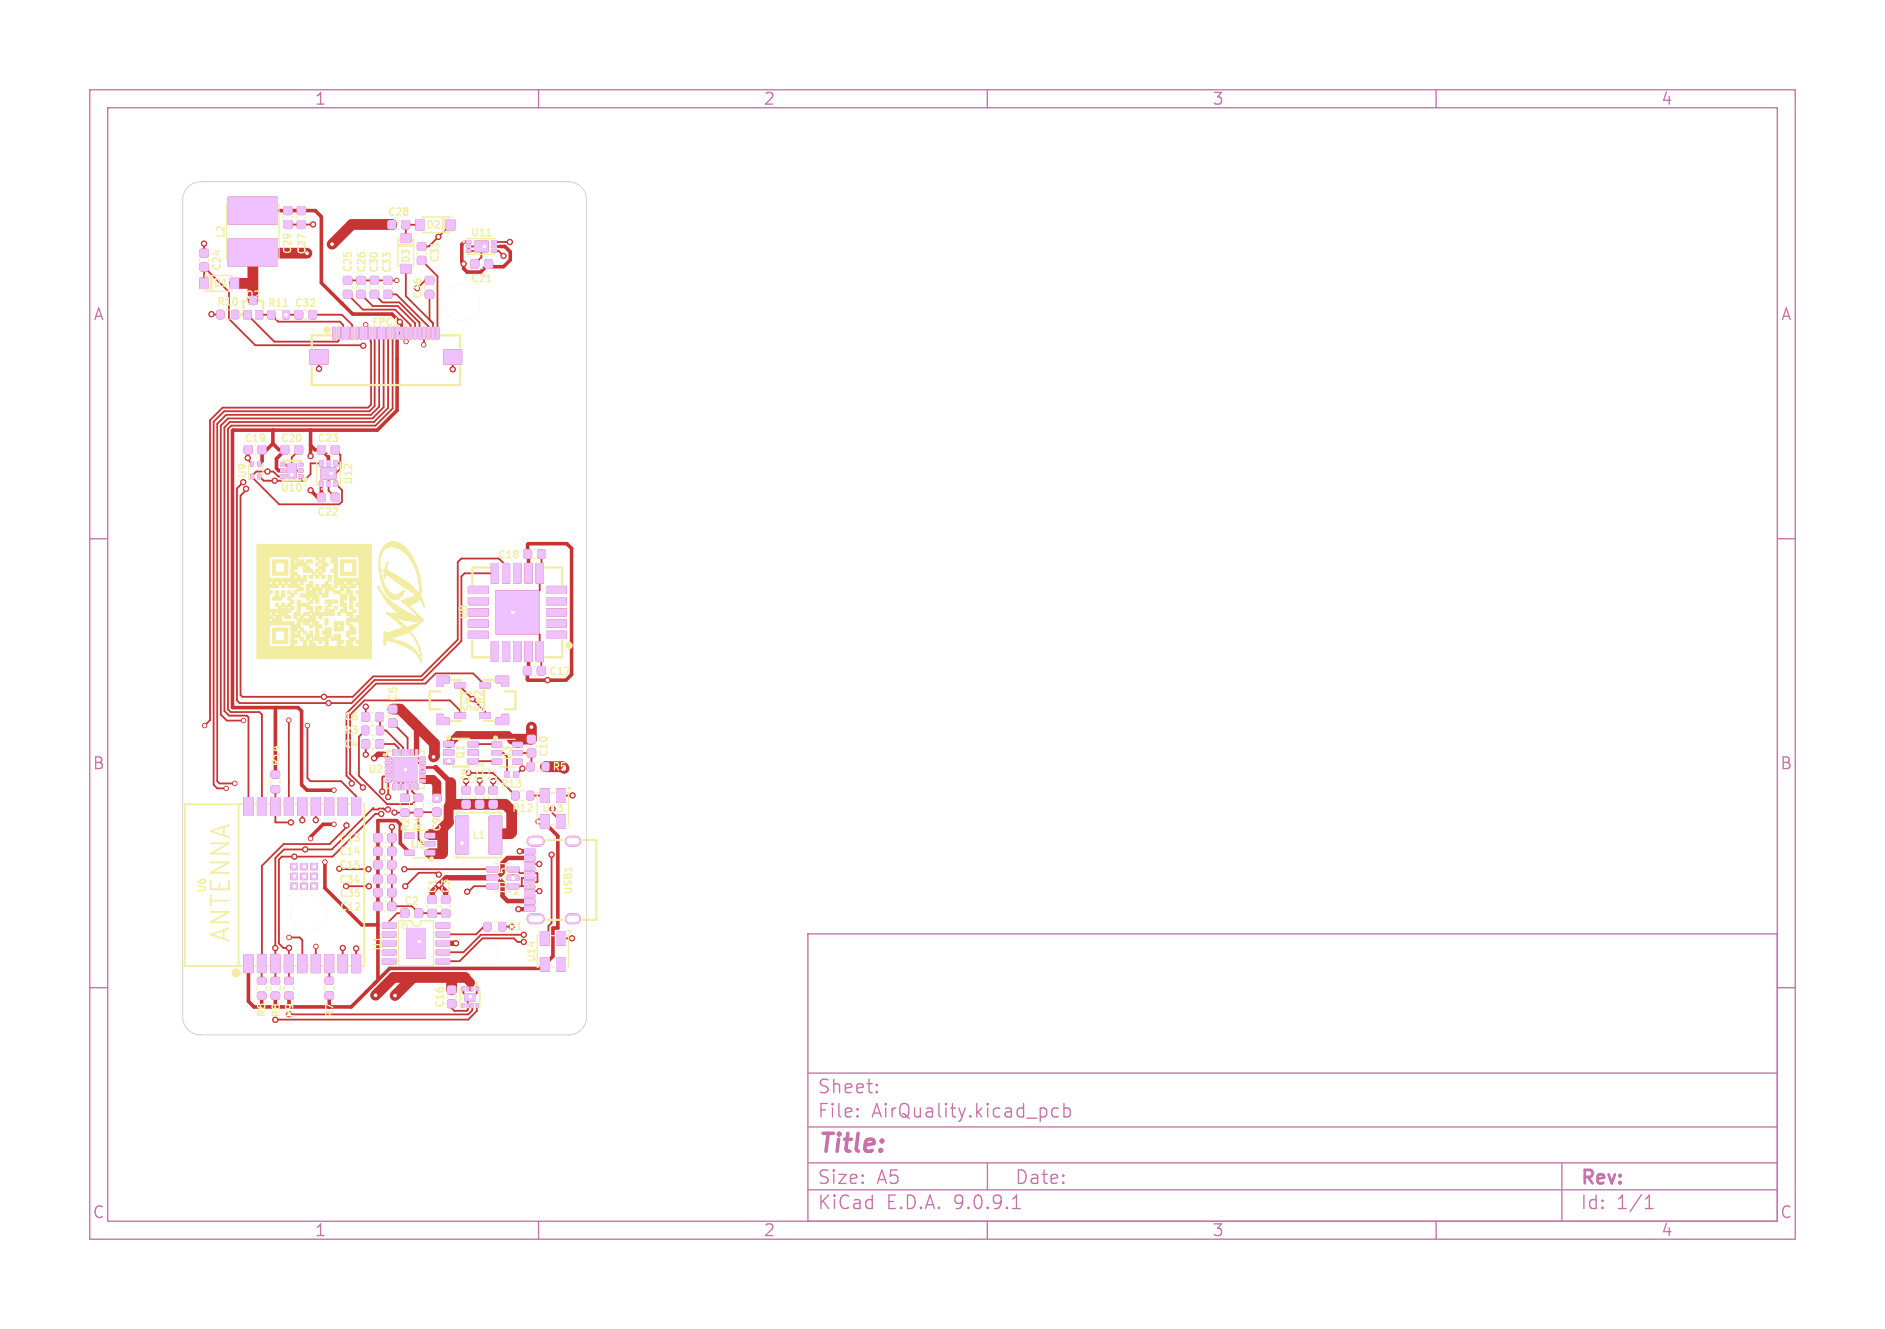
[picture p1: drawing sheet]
<svg xmlns="http://www.w3.org/2000/svg" width="210mm" height="148mm" viewBox="0 0 210 148" stroke-linecap="round" stroke-linejoin="round" font-family="sans-serif">
<defs><g id="words">
<text font-size="2.8" fill="#f2eda1" x="25.9" y="105.1" transform="rotate(-90 25.9 105.1)">ANTENNA</text>
<text font-size="2.8" fill="#c872ab" x="91" y="128.9">Title:</text>
<g font-size="2.1" fill="#c872ab">
<text x="91" y="124.7">File:</text>
<text x="91" y="122">Sheet:</text>
<text x="97.1" y="124.7">AirQuality.kicad_pcb</text>
<text x="91" y="134.9">KiCad</text>
<text x="91" y="132.1">Size:</text>
<text x="97.7" y="132.1">A5</text>
<text x="98.7" y="134.9">E.D.A.</text>
<text x="106.3" y="134.9">9.0.9.1</text>
<text x="113" y="132.1">Date:</text>
<text x="176" y="132.3">Rev:</text>
<text x="176" y="134.9">Id:</text>
<text x="180.1" y="134.9">1/1</text>
</g>
<g font-size="1.8" fill="#c872ab">
<text x="35" y="11.9">1</text>
<text x="85" y="11.9">2</text>
<text x="135" y="11.9">3</text>
<text x="185" y="11.9">4</text>
<text x="10.3" y="35.9">A</text>
<text x="198.4" y="35.9">A</text>
<text x="10.3" y="85.9">B</text>
<text x="198.3" y="85.9">B</text>
<text x="10.3" y="135.9">C</text>
<text x="35" y="137.9">1</text>
<text x="85" y="137.9">2</text>
<text x="135" y="137.9">3</text>
<text x="185" y="137.9">4</text>
<text x="198.3" y="135.9">C</text>
</g>
<g font-size="1.1" fill="#f2eda1">
<text x="25.2" y="26.6" transform="rotate(-90 25.2 26.6)">L2</text>
<text x="32.6" y="28.4" transform="rotate(-90 32.6 28.4)">C29</text>
<text x="43.1" y="24.2">C28</text>
<text x="45.8" y="29.4" transform="rotate(-90 45.8 29.4)">D3</text>
<text x="47.4" y="25.7">D2</text>
<text x="49.1" y="29.4" transform="rotate(-90 49.1 29.4)">C31</text>
<text x="52.4" y="26.5">U11</text>
<text x="23.7" y="32.1">D1</text>
<text x="24.1" y="34.2">R10</text>
<text x="24.8" y="30.3" transform="rotate(-90 24.8 30.3)">C24</text>
<text x="29.7" y="34.4">R11</text>
<text x="32.7" y="34.4">C32</text>
<text x="39.4" y="30.4" transform="rotate(-90 39.4 30.4)">C25</text>
<text x="40.9" y="30.5" transform="rotate(-90 40.9 30.5)">C26</text>
<text x="42.3" y="30.5" transform="rotate(-90 42.3 30.5)">C30</text>
<text x="43.7" y="30.5" transform="rotate(-90 43.7 30.5)">C33</text>
<text x="52.4" y="31.6">C21</text>
<text x="41.3" y="36.5">FPC1</text>
<text x="27.1" y="49.4">C19</text>
<text x="27.6" y="53.3" transform="rotate(-90 27.6 53.3)">U9</text>
<text x="31.2" y="49.4">C20</text>
<text x="35.3" y="49.4">C23</text>
<text x="31.2" y="54.9">U10</text>
<text x="35.2" y="57.6">C22</text>
<text x="39.4" y="54.1" transform="rotate(-90 39.4 54.1)">U12</text>
<text x="55.4" y="62.4">C18</text>
<text x="52.2" y="69.1" transform="rotate(-90 52.2 69.1)">U8</text>
<text x="61.1" y="75.4">C17</text>
<text x="38.2" y="83.5">C4</text>
<text x="38.2" y="81.9">R3</text>
<text x="38.2" y="80.4">C6</text>
<text x="44.4" y="78.2" transform="rotate(-90 44.4 78.2)">C5</text>
<text x="53.9" y="79.4" transform="rotate(-90 53.9 79.4)">SW2</text>
<text x="31.4" y="85.5" transform="rotate(-90 31.4 85.5)">R14</text>
<text x="40.9" y="86.3">U2</text>
<text x="51.9" y="84.6" transform="rotate(-90 51.9 84.6)">Q1</text>
<text x="55.7" y="87.9">R13</text>
<text x="57.2" y="84.8" transform="rotate(-90 57.2 84.8)">U3</text>
<text x="61.2" y="84.4" transform="rotate(-90 61.2 84.4)">C10</text>
<text x="37.7" y="93.9">C13</text>
<text x="37.7" y="95.4">C14</text>
<text x="45.7" y="94.7">U5</text>
<text x="45.8" y="92.7" transform="rotate(-90 45.8 92.7)">R2</text>
<text x="47.2" y="92.6" transform="rotate(-90 47.2 92.6)">R4</text>
<text x="49.3" y="92.7" transform="rotate(-90 49.3 92.7)">C9</text>
<text x="52.5" y="93.6">L1</text>
<text x="56.9" y="90.6">R12</text>
<text x="23.1" y="99.5" transform="rotate(-90 23.1 99.5)">U6</text>
<text x="37.7" y="100.1">C35</text>
<text x="37.8" y="101.6">C12</text>
<text x="44.9" y="101">C2</text>
<text x="50.3" y="99.6" transform="rotate(-90 50.3 99.6)">C3</text>
<text x="56.6" y="99.1" transform="rotate(-90 56.6 99.1)">U15</text>
<text x="63.9" y="99.7" transform="rotate(-90 63.9 99.7)">USB1</text>
<text x="42.7" y="106" transform="rotate(-90 42.7 106)">U1</text>
<text x="59.8" y="107.3" transform="rotate(-90 59.8 107.3)">U14</text>
<text x="29.8" y="113.4" transform="rotate(-90 29.8 113.4)">R6</text>
<text x="37.4" y="113.4" transform="rotate(-90 37.4 113.4)">R7</text>
<text x="49.6" y="112.3" transform="rotate(-90 49.6 112.3)">C16</text>
</g>
<g font-size="1.1" fill="#fff">
<text x="34.2" y="28.5" transform="rotate(-90 34.2 28.5)">C27</text>
<text x="47.1" y="33.4" transform="rotate(-90 47.1 33.4)">C36</text>
<text x="52.7" y="79.4" transform="rotate(-90 52.7 79.4)">SW1</text>
<text x="52.5" y="87.3" transform="rotate(-90 52.5 87.3)">C8</text>
<text x="54.1" y="87.2" transform="rotate(-90 54.1 87.2)">C11</text>
<text x="55.5" y="87.3" transform="rotate(-90 55.5 87.3)">C7</text>
<text x="61.4" y="86">R5</text>
<text x="60.3" y="90.7">U13</text>
<text x="37.7" y="98.6">C34</text>
<text x="37.7" y="96.9">C15</text>
<text x="48.8" y="99.6" transform="rotate(-90 48.8 99.6)">C1</text>
<text x="56.5" y="103.8">R1</text>
<text x="31.4" y="113.4" transform="rotate(-90 31.4 113.4)">R8</text>
<text x="32.9" y="113.4" transform="rotate(-90 32.9 113.4)">R9</text>
</g>
<text font-size="1.1" fill="#efc1ff" x="27.3" y="33.5">Q2</text>
</g></defs>
<g fill="none" stroke="#c872ab" stroke-width=".15">
<path d="M10 10h190v128h-190zM12 12h186v124h-186zM60 10v2M110 10v2M160 10v2M10 60h2M198 60h2M10 110h2M90 104h108v32h-108zM90 119.5h108M198 110h2M60 136v2"/>
<path d="M90 132.5h108M90 129.5h108M90 125.5h108M95.5 124.2l.1 .1-.1 .1M95.5 124.2v.1v.1M95.5 123.5v.1M95.5 124.2v.2M95.5 123.5h.1l-.1 .1M97.7 121.5v.1v.1M97.7 121.5l-.1 .1 .1 .1M97.7 120.8v.1M97.7 121.5v.2"/>
<path d="M97.7 120.8h-.1l.1 .1M110 136v2M110 129.5v3M112.8 134.6h.9M113 133.4l.2-.3v1.5M117.9 123.5l-.4-.1-.3 .3v.4l.1 .2 .2 .1 .4-.1M118.5 123.5l.5-.1 .2 .3v.4l-.1 .2-.1 .1-.5-.1M118.5 122.9v1.5M160 136v2M174 129.5v6.5M183.3 134.6h.9M183.3 133.5l.4-.4v1.5"/>
</g>
<g fill="#c83434" stroke="#c83434" stroke-width=".11">
<path d="M49.9 111.4l.2-.1 .6 .1 .1 .2-.1 .6h-.1h-.7l-.1-.2z"/>
<path d="M49.9 109.9l.2-.1 .6 .1 .1 .1-.1 .6-.1 .1-.7-.1-.1-.1z"/>
<path d="M37.1 36.5h.3v1.3h-.3z"/>
<path d="M37.6 36.5h.3v1.3h-.3z"/>
<path d="M38.1 36.5h.3v1.3h-.3z"/>
<path d="M38.6 36.5h.3v1.3h-.3z"/>
<path d="M39.1 36.5h.3v1.3h-.3z"/>
<path d="M39.6 36.5h.3v1.3h-.3z"/>
<path d="M40.1 36.5h.3v1.3h-.3z"/>
<path d="M40.6 36.5h.3v1.3h-.3z"/>
<path d="M41.1 36.5h.3v1.3h-.3z"/>
<path d="M41.6 36.5h.3v1.3h-.3z"/>
<path d="M42.1 36.5h.3v1.3h-.3z"/>
<path d="M42.6 36.5h.3v1.3h-.3z"/>
<path d="M43.1 36.5h.3v1.3h-.3z"/>
<path d="M43.6 36.5h.3v1.3h-.3z"/>
<path d="M44.1 36.5h.3v1.3h-.3z"/>
<path d="M44.6 36.5h.3v1.3h-.3z"/>
<path d="M45.1 36.5h.3v1.3h-.3z"/>
<path d="M45.6 36.5h.3v1.3h-.3z"/>
<path d="M46.1 36.5h.3v1.3h-.3z"/>
<path d="M46.6 36.5h.3v1.3h-.3z"/>
<path d="M47.1 36.5h.3v1.3h-.3z"/>
<path d="M47.6 36.5h.3v1.3h-.3z"/>
<path d="M48.1 36.5h.3v1.3h-.3z"/>
<path d="M48.6 36.5h.3v1.3h-.3z"/>
<path d="M49.4 39h2v1.6h-2z"/>
<path d="M34.5 39h2v1.6h-2z"/>
<path d="M43.3 95.9l.1-.1 .6 .1 .1 .2-.1 .6-.1 .1-.6-.1-.1-.1z"/>
<path d="M41.7 95.9l.2-.1 .6 .1 .1 .2-.1 .6-.2 .1-.6-.1v-.1z"/>
<path d="M50.7 79.4h1.2v.6h-1.2z"/>
<path d="M50.7 76h1.2v.6h-1.2z"/>
<path d="M48.6 75.3h1.4v.7l-.6 .1-.1 .4-.7-.1z"/>
<path d="M48.6 79.6l.7-.1 .1 .4 .6 .1v.7h-1.4z"/>
<path d="M47.4 32.4l.2-.1 .7 .1v.2v.6h-.2h-.7v-.2z"/>
<path d="M47.4 30.8h.2h.7v.2v.6l-.2 .1-.7-.1v-.1z"/>
<path d="M58.4 101.2h1.2v.3h-1.2z"/>
<path d="M58.4 100.4h1.2v.3h-1.2z"/>
<path d="M58.4 99.1h1.2v.3h-1.2z"/>
<path d="M58.4 98.1h1.2v.3h-1.2z"/>
<path d="M58.4 97.6h1.2v.3h-1.2z"/>
<path d="M58.4 96.6h1.2v.3h-1.2z"/>
<path d="M58.4 95.3h1.2v.3h-1.2z"/>
<path d="M58.4 94.5h1.2v.3h-1.2z"/>
<path d="M58.4 94.8h1.2v.3h-1.2z"/>
<path d="M58.4 95.6h1.2v.3h-1.2z"/>
<path d="M58.4 96.1h1.2v.3h-1.2z"/>
<path d="M58.4 97.1h1.2v.3h-1.2z"/>
<path d="M58.4 98.6h1.2v.3h-1.2z"/>
<path d="M58.4 99.6h1.2v.3h-1.2z"/>
<path d="M58.4 100.1h1.2v.3h-1.2z"/>
<path d="M58.4 100.9h1.2v.3h-1.2z"/>
<path d="M62 87.9h1v1.5h-1z"/>
<path d="M60.2 87.9h1v1.5h-1z"/>
<path d="M60.2 90.8h1v1.5h-1z"/>
<path d="M62 90.8h1v1.5h-1z"/>
<path d="M25.9 34.6h.6v.8h-.6z"/>
<path d="M24.2 34.6h.7v.8h-.7z"/>
<path d="M28.7 108.9h.9v.7h-.9z"/>
<path d="M28.7 110.5h.9v.7h-.9z"/>
<path d="M48.3 90.1l.1-.1 .7 .1v.1v.6l-.2 .1-.6-.1-.1-.1z"/>
<path d="M48.3 88.5l.1-.1 .7 .1v.2v.6h-.2h-.6l-.1-.2z"/>
<path d="M50.8 90.9h1.4v4.2h-1.4z"/>
<path d="M54.5 90.9h1.4v4.2h-1.4z"/>
<path d="M58.8 81.9h.2h.6l.1 .2-.1 .6-.1 .1-.7-.1-.1-.2z"/>
<path d="M58.8 83.5l.2-.1 .6 .1 .1 .1-.1 .7h-.1h-.7l-.1-.2z"/>
<path d="M43.3 92.9l.1-.1 .6 .1 .1 .2-.1 .6-.1 .1-.6-.1-.1-.1z"/>
<path d="M41.7 92.9l.2-.1 .6 .1 .1 .2-.1 .6-.2 .1-.6-.1v-.1z"/>
<path d="M52.5 29l.2-.1 .6 .1v.2v.6l-.2 .1-.6-.1-.1-.2z"/>
<path d="M54.1 29l.1-.1 .6 .1 .1 .2-.1 .6-.1 .1-.6-.1-.1-.2z"/>
<path d="M41.3 30.8h.2h.6l.1 .2-.1 .6-.1 .1-.7-.1-.1-.1z"/>
<path d="M41.3 32.4l.2-.1 .6 .1 .1 .2-.1 .6h-.1h-.7l-.1-.2z"/>
<path d="M41.9 82.5l.2-.1 .6 .1v.1v.7h-.2h-.6l-.1-.2z"/>
<path d="M40.4 82.5l.1-.1 .6 .1 .1 .1-.1 .7h-.1h-.6l-.1-.2z"/>
<path d="M53.4 76h1.2v.6h-1.2z"/>
<path d="M53.4 79.4h1.2v.6h-1.2z"/>
<path d="M55.3 80l.6-.1 .1-.4 .7 .1v1.1h-1.4z"/>
<path d="M55.3 75.3h1.4v1.1l-.7 .1-.1-.4-.6-.1z"/>
<path d="M28.8 49.7l.2-.1 .6 .1v.1v.7l-.2 .1-.6-.1-.1-.2z"/>
<path d="M27.3 49.7l.1-.1 .6 .1 .1 .1-.1 .7-.1 .1-.6-.1-.1-.2z"/>
<path d="M41.7 97.5l.2-.1 .6 .1 .1 .2-.1 .6-.2 .1-.6-.1v-.1z"/>
<path d="M43.3 97.5l.1-.1 .6 .1 .1 .2-.1 .6-.1 .1-.6-.1-.1-.1z"/>
<path d="M41.7 99l.2-.1 .6 .1 .1 .2-.1 .6-.2 .1-.6-.1v-.1z"/>
<path d="M43.3 99l.1-.1 .6 .1 .1 .2-.1 .6-.1 .1-.6-.1-.1-.1z"/>
<path d="M30.3 85.9h.8v.7h-.8z"/>
<path d="M30.3 87.6h.8v.6h-.8z"/>
<path d="M62 103.8h1v1.5h-1z"/>
<path d="M60.2 103.8h1v1.5h-1z"/>
<path d="M60.2 106.7h1v1.5h-1z"/>
<path d="M62 106.7h1v1.5h-1z"/>
<path d="M40.3 79.4h.2h.6l.1 .2-.1 .6-.1 .1-.7-.1v-.1z"/>
<path d="M41.9 79.4h.2h.6v.2v.6l-.2 .1-.6-.1-.1-.1z"/>
<path d="M47.4 94.7h1v.5h-1z"/>
<path d="M47.4 93.7h1v.6h-1z"/>
<path d="M47.4 92.8h1v.5h-1z"/>
<path d="M45.1 92.8h1.1v.5h-1.1z"/>
<path d="M45.1 94.7h1.1v.5h-1.1z"/>
<path d="M35.4 49.7l.2-.1 .6 .1v.1v.7l-.2 .1-.6-.1v-.2z"/>
<path d="M37 49.7l.1-.1 .6 .1 .1 .1-.1 .7-.1 .1-.6-.1-.1-.2z"/>
<path d="M36.3 110.5h.8v.7h-.8z"/>
<path d="M36.3 108.9h.8v.7h-.8z"/>
<path d="M42.8 32.4l.2-.1 .6 .1 .1 .2-.1 .6h-.2h-.6l-.1-.2z"/>
<path d="M42.8 30.8h.2h.6l.1 .2-.1 .6-.2 .1-.6-.1-.1-.1z"/>
<path d="M42.6 102.8h1.5v.6h-1.5z"/>
<path d="M42.6 103.8h1.5v.6h-1.5z"/>
<path d="M42.6 104.8h1.5v.6h-1.5z"/>
<path d="M42.6 105.8h1.5v.6h-1.5z"/>
<path d="M42.6 106.8h1.5v.6h-1.5z"/>
<path d="M48.6 106.8h1.5v.6h-1.5z"/>
<path d="M48.6 105.8h1.5v.6h-1.5z"/>
<path d="M48.6 104.8h1.5v.6h-1.5z"/>
<path d="M48.6 103.8h1.5v.6h-1.5z"/>
<path d="M48.6 102.8h1.5v.6h-1.5z"/>
<path d="M45.3 103.4h2.1v3.3h-2.1z"/>
<path d="M52 26.8h.5v.3h-.5z"/>
<path d="M52 27.3h.5v.3h-.5z"/>
<path d="M52 27.8h.5v.3h-.5z"/>
<path d="M54.8 27.8h.5v.3h-.5z"/>
<path d="M54.8 27.3h.5v.3h-.5z"/>
<path d="M54.8 26.8h.5v.3h-.5z"/>
<path d="M52.9 26.9h1.5v1.2h-1.5z"/>
<path d="M58.8 85h.7v.8h-.7z"/>
<path d="M60.4 85h.7v.8h-.7z"/>
<path d="M41.7 100.5h.2h.6l.1 .2-.1 .6-.2 .1-.6-.1v-.1z"/>
<path d="M43.3 100.5h.1h.6l.1 .2-.1 .6-.1 .1-.6-.1-.1-.1z"/>
<path d="M53 87.6h.2h.6l.1 .2-.1 .6-.1 .1-.7-.1v-.2z"/>
<path d="M53 89.2l.2-.1 .6 .1 .1 .1-.1 .7h-.1h-.7v-.2z"/>
<path d="M33.2 24.6h.1h.7v.2v.6l-.2 .1-.6-.1-.1-.2z"/>
<path d="M33.2 23.1l.1-.1 .7 .1v.1v.6l-.2 .1-.6-.1-.1-.1z"/>
<path d="M49.7 24.5h1v1.1h-1z"/>
<path d="M46.3 24.5h1v1.1h-1z"/>
<path d="M58.4 61.3l.2-.1 .6 .1v.2v.6l-.2 .1-.6-.1-.1-.1z"/>
<path d="M59.9 61.3l.2-.1 .6 .1 .1 .2-.1 .6-.1 .1-.7-.1v-.1z"/>
<path d="M27.2 34.6h.8v.9h-.8z"/>
<path d="M28.5 34.6h.8v.9h-.8z"/>
<path d="M25.4 22h5.5v3h-5.5z"/>
<path d="M25.4 26.6h5.5v3h-5.5z"/>
<path d="M22.3 29.4l.2-.1 .6 .1 .1 .1-.1 .6-.1 .1-.7-.1v-.1z"/>
<path d="M22.3 27.8l.2-.1 .6 .1 .1 .2-.1 .6h-.1h-.7v-.2z"/>
<path d="M43.4 78.6l.1-.1 .7 .1v.2v.6h-.2h-.6l-.1-.2z"/>
<path d="M43.4 80.1h.1h.7v.2v.6l-.2 .1-.6-.1-.1-.1z"/>
<path d="M31.7 23.1l.1-.1 .7 .1v.1v.6l-.2 .1-.6-.1-.1-.1z"/>
<path d="M31.7 24.6h.1h.7v.2v.6l-.2 .1-.6-.1-.1-.2z"/>
<path d="M29.9 34.6h.7v.9h-.7z"/>
<path d="M31.5 34.6h.7v.9h-.7z"/>
<path d="M42 80.9h.7v.9h-.7z"/>
<path d="M40.3 80.9h.7v.9h-.7z"/>
<path d="M44.7 88.5h.8v.7h-.8z"/>
<path d="M44.7 90.2h.8v.6h-.8z"/>
<path d="M38.3 32.4l.2-.1 .6 .1 .1 .2-.1 .6h-.1h-.7v-.2z"/>
<path d="M38.3 30.8h.2h.6l.1 .2-.1 .6-.1 .1-.7-.1v-.1z"/>
<path d="M43.3 94.4l.1-.1 .6 .1 .1 .2-.1 .6-.1 .1-.6-.1-.1-.1z"/>
<path d="M41.7 94.4l.2-.1 .6 .1 .1 .2-.1 .6-.2 .1-.6-.1v-.1z"/>
<path d="M60.9 70.3h2.2v.8h-2.2z"/>
<path d="M60.9 69.1h2.2v.8h-2.2z"/>
<path d="M60.9 67.8h2.2v.8h-2.2z"/>
<path d="M60.9 66.6h2.2v.8h-2.2z"/>
<path d="M60.9 65.3h2.2v.8h-2.2z"/>
<path d="M59.7 62.7h.8v2.3h-.8z"/>
<path d="M58.5 62.7h.8v2.3h-.8z"/>
<path d="M57.2 62.7h.8v2.3h-.8z"/>
<path d="M56 62.7h.8v2.3h-.8z"/>
<path d="M54.7 62.7h.8v2.3h-.8z"/>
<path d="M52.2 65.3h2.2v.8h-2.2z"/>
<path d="M52.2 66.6h2.2v.8h-2.2z"/>
<path d="M52.2 67.8h2.2v.8h-2.2z"/>
<path d="M52.2 69.1h2.2v.8h-2.2z"/>
<path d="M52.2 70.3h2.2v.8h-2.2z"/>
<path d="M54.7 71.5h.8v2.2h-.8z"/>
<path d="M56 71.5h.8v2.2h-.8z"/>
<path d="M57.2 71.5h.8v2.2h-.8z"/>
<path d="M58.5 71.5h.8v2.2h-.8z"/>
<path d="M59.7 71.5h.8v2.2h-.8z"/>
<path d="M55.2 65.8h4.8v4.8h-4.8z"/>
<path d="M32.9 49.7l.1-.1 .7 .1v.1v.7l-.2 .1-.6-.1-.1-.2z"/>
<path d="M31.3 49.7l.2-.1 .6 .1 .1 .1-.1 .7-.2 .1-.6-.1v-.2z"/>
<path d="M46.6 28.6h.1h.7v.2v.6l-.2 .1-.6-.1-.1-.2z"/>
<path d="M46.6 27.1l.1-.1 .7 .1v.1v.6l-.2 .1-.6-.1-.1-.1z"/>
<path d="M32.9 34.6h.2h.6v.2v.7h-.2h-.6l-.1-.2z"/>
<path d="M34.4 34.6h.2h.6l.1 .2-.1 .7h-.1h-.7v-.2z"/>
<path d="M56.5 98.4h1.2l.1 .2v.3l-.1 .1h-1.1l-.1-.1z"/>
<path d="M56.5 97.5h1.2l.1 .1v.4l-.1 .1-1.1-.1-.1-.1z"/>
<path d="M56.5 96.5h1.2l.1 .2v.3l-.1 .1h-1.1l-.1-.1z"/>
<path d="M54.3 96.5h1.1l.1 .2v.3l-.1 .1h-1.1l-.1-.1z"/>
<path d="M54.3 97.5h1.1l.1 .1v.4l-.1 .1-1.1-.1-.1-.1z"/>
<path d="M54.3 98.4h1.1l.1 .2v.3l-.1 .1h-1.1l-.1-.1z"/>
<path d="M27.2 106.3h1v2h-1z"/>
<path d="M28.7 106.3h1v2h-1z"/>
<path d="M30.2 106.3h1v2h-1z"/>
<path d="M31.7 106.3h1v2h-1z"/>
<path d="M33.2 106.3h1v2h-1z"/>
<path d="M34.7 106.3h1v2h-1z"/>
<path d="M36.2 106.3h1v2h-1z"/>
<path d="M37.7 106.3h1v2h-1z"/>
<path d="M39.2 106.3h1v2h-1z"/>
<path d="M39.2 88.8h1v2h-1z"/>
<path d="M37.7 88.8h1v2h-1z"/>
<path d="M36.2 88.8h1v2h-1z"/>
<path d="M34.7 88.8h1v2h-1z"/>
<path d="M33.2 88.8h1v2h-1z"/>
<path d="M31.7 88.8h1v2h-1z"/>
<path d="M30.2 88.8h1v2h-1z"/>
<path d="M28.7 88.8h1v2h-1z"/>
<path d="M27.2 88.8h1v2h-1z"/>
<path d="M32.4 98.4h.7v.7h-.7z"/>
<path d="M33.5 98.4h.7v.7h-.7z"/>
<path d="M34.6 98.4h.7v.7h-.7z"/>
<path d="M32.4 97.3h.7v.7h-.7z"/>
<path d="M33.5 97.3h.7v.7h-.7z"/>
<path d="M34.6 97.3h.7v.7h-.7z"/>
<path d="M32.4 96.2h.7v.7h-.7z"/>
<path d="M33.5 96.2h.7v.7h-.7z"/>
<path d="M34.6 96.2h.7v.7h-.7z"/>
<path d="M22.3 31h.9v1.1h-.9z"/>
<path d="M25.6 31h1v1.1h-1z"/>
<path d="M42.9 84.3h.7v.3h-.7z"/>
<path d="M42.9 84.8h.7v.3h-.7z"/>
<path d="M42.9 85.3h.7v.3h-.7z"/>
<path d="M42.9 85.8h.7v.3h-.7z"/>
<path d="M42.9 86.3h.7v.3h-.7z"/>
<path d="M42.9 86.8h.7v.3h-.7z"/>
<path d="M43.8 87.3h.2v.6h-.2z"/>
<path d="M44.3 87.3h.2v.6h-.2z"/>
<path d="M44.8 87.3h.2v.6h-.2z"/>
<path d="M45.3 87.3h.2v.6h-.2z"/>
<path d="M45.8 87.3h.3v.6h-.3z"/>
<path d="M46.3 87.3h.2v.6h-.2z"/>
<path d="M46.8 86.8h.6v.3h-.6z"/>
<path d="M46.8 86.3h.6v.3h-.6z"/>
<path d="M46.8 85.8h.6v.3h-.6z"/>
<path d="M46.8 85.3h.6v.3h-.6z"/>
<path d="M46.8 84.8h.6v.3h-.6z"/>
<path d="M46.8 84.3h.6v.3h-.6z"/>
<path d="M46.3 83.5h.2v.6h-.2z"/>
<path d="M45.8 83.5h.3v.6h-.3z"/>
<path d="M45.3 83.5h.2v.6h-.2z"/>
<path d="M44.8 83.5h.2v.6h-.2z"/>
<path d="M44.3 83.5h.2v.6h-.2z"/>
<path d="M43.8 83.5h.2v.6h-.2z"/>
<path d="M43.8 84.4h2.7v2.7h-2.7z"/>
<path d="M51.5 87.6h.2h.6l.1 .2-.1 .6-.1 .1-.7-.1v-.2z"/>
<path d="M51.5 89.2l.2-.1 .6 .1 .1 .1-.1 .7h-.1h-.7v-.2z"/>
<path d="M49.5 82.6h1.1v.6h-1.1z"/>
<path d="M49.5 83.5h1.1v.6h-1.1z"/>
<path d="M49.5 84.5h1.1v.6h-1.1z"/>
<path d="M52.2 84.5h1.1v.6h-1.1z"/>
<path d="M52.2 83.5h1.1v.6h-1.1z"/>
<path d="M52.2 82.6h1.1v.6h-1.1z"/>
<path d="M35.6 53.6h.4v.6h-.4z"/>
<path d="M36.4 53.6h.4v.6h-.4z"/>
<path d="M37.2 53.6h.4v.6h-.4z"/>
<path d="M37.2 51.3h.4v.6h-.4z"/>
<path d="M36.4 51.3h.4v.6h-.4z"/>
<path d="M35.6 51.3h.4v.6h-.4z"/>
<path d="M35.8 52.1h1.6v1.3h-1.6z"/>
<path d="M53 109.9h.3v.4h-.3z"/>
<path d="M52.5 109.9h.3v.4h-.3z"/>
<path d="M52 109.9h.3v.4h-.3z"/>
<path d="M51.5 109.9h.3v.4h-.3z"/>
<path d="M51.5 111.8h.3v.4h-.3z"/>
<path d="M52 111.8h.3v.4h-.3z"/>
<path d="M52.5 111.8h.3v.4h-.3z"/>
<path d="M53 111.8h.3v.4h-.3z"/>
<path d="M51.8 110.7h1.2v.8h-1.2z"/>
<path d="M47.7 99.8l.2-.1 .7 .1v.2v.6h-.2h-.7v-.2z"/>
<path d="M47.7 101.3h.2h.7v.2v.6l-.2 .1-.7-.1v-.1z"/>
<path d="M39.8 30.8h.2h.6l.1 .2-.1 .6-.1 .1-.7-.1-.1-.1z"/>
<path d="M39.8 32.4l.2-.1 .6 .1 .1 .2-.1 .6h-.1h-.7l-.1-.2z"/>
<path d="M30.3 110.5h.8v.7h-.8z"/>
<path d="M30.3 108.9h.8v.7h-.8z"/>
<path d="M27.9 52.8h.3v.5h-.3z"/>
<path d="M28.7 52.8h.3v.5h-.3z"/>
<path d="M28.7 51.4h.3v.5h-.3z"/>
<path d="M27.9 51.4h.3v.5h-.3z"/>
<path d="M57.1 88.2h.7v.8h-.7z"/>
<path d="M58.7 88.2h.7v.8h-.7z"/>
<path d="M54 102.8h.6v.8h-.6z"/>
<path d="M55.6 102.8h.7v.8h-.7z"/>
<path d="M54.8 82.7h1.1v.5h-1.1z"/>
<path d="M54.8 83.6h1.1v.5h-1.1z"/>
<path d="M54.8 84.6h1.1v.5h-1.1z"/>
<path d="M57.1 84.6h1.1v.5h-1.1z"/>
<path d="M57.1 83.6h1.1v.5h-1.1z"/>
<path d="M57.1 82.7h1.1v.5h-1.1z"/>
<path d="M44.6 26.1h1.2v.9h-1.2z"/>
<path d="M44.6 29.4h1.2v1h-1.2z"/>
<path d="M57.3 86h.4v.5h-.4z"/>
<path d="M56.3 86h.4v.5h-.4z"/>
<path d="M33.2 52.9h.5v.3h-.5z"/>
<path d="M33.2 52.2h.5v.4h-.5z"/>
<path d="M33.2 51.6h.5v.3h-.5z"/>
<path d="M31.2 51.6h.5v.3h-.5z"/>
<path d="M31.2 52.2h.5v.4h-.5z"/>
<path d="M31.2 52.9h.5v.3h-.5z"/>
<path d="M32 51.6h1v1.6h-1z"/>
<path d="M49.2 99.8l.2-.1 .7 .1v.2v.6h-.2h-.7v-.2z"/>
<path d="M49.2 101.3h.2h.7v.2v.6l-.2 .1-.7-.1v-.1z"/>
<path d="M37 55l.1-.1 .6 .1 .1 .1-.1 .7-.1 .1-.6-.1-.1-.2z"/>
<path d="M35.4 55l.2-.1 .6 .1v.1v.7l-.2 .1-.6-.1v-.2z"/>
<path d="M31.8 110.5h.8v.7h-.8z"/>
<path d="M31.8 108.9h.8v.7h-.8z"/>
<path d="M59.9 74.3l.2-.1 .6 .1 .1 .2-.1 .6-.2 .1-.6-.1v-.1z"/>
<path d="M58.4 74.3l.1-.1 .6 .1 .1 .2-.1 .6-.1 .1-.6-.1-.1-.1z"/>
<path d="M43.3 24.6h.1h.6l.1 .2-.1 .6-.1 .1-.6-.1-.1-.1z"/>
<path d="M44.8 24.6h.2h.6l.1 .2-.1 .6-.2 .1-.6-.1-.1-.1z"/>
<path d="M46.2 88.5h.8v.7h-.8z"/>
<path d="M46.2 90.2h.8v.6h-.8z"/>
<path d="M54.5 87.6h.2h.7v.2v.6l-.2 .1-.7-.1v-.2z"/>
<path d="M54.5 89.2l.2-.1 .7 .1v.1v.7h-.2h-.7v-.2z"/>
<path d="M44.7 101.3l.2-.1 .6 .1v.2v.6l-.2 .1-.6-.1-.1-.1z"/>
<path d="M46.3 101.3l.1-.1 .6 .1 .1 .2-.1 .6-.1 .1-.6-.1-.1-.1z"/>
<circle cx="32.8" cy="98.7" r=".3"/>
<circle cx="54" cy="27.5" r=".3"/>
<circle cx="57.7" cy="101.2" r=".3"/>
<circle cx="32.8" cy="96.5" r=".3"/>
<circle cx="63.8" cy="88.6" r=".3"/>
<circle cx="34.9" cy="25" r=".3"/>
<circle cx="32.8" cy="97.6" r=".3"/>
<circle cx="45.2" cy="85.7" r=".3"/>
<circle cx="33.9" cy="97.6" r=".3"/>
<circle cx="39.7" cy="105.6" r=".3"/>
<circle cx="22.7" cy="27.1" r=".3"/>
<circle cx="33.9" cy="98.7" r=".3"/>
<circle cx="43.9" cy="90.5" r=".3"/>
<circle cx="31.9" cy="35" r=".3"/>
<circle cx="43.7" cy="92.1" r=".3"/>
<circle cx="48.8" cy="26.4" r=".3"/>
<circle cx="57.2" cy="97.8" r=".3"/>
<circle cx="40.7" cy="84" r=".3"/>
<circle cx="33.9" cy="96.5" r=".3"/>
<circle cx="23.6" cy="35" r=".3"/>
<circle cx="40.8" cy="78.7" r=".3"/>
<circle cx="45.2" cy="38" r=".25"/>
<circle cx="52.4" cy="111" r=".3"/>
<circle cx="32.5" cy="52.9" r=".3"/>
<circle cx="40.7" cy="36.2" r=".25"/>
<circle cx="36.9" cy="52.7" r=".3"/>
<circle cx="57.9" cy="94.8" r=".3"/>
<circle cx="35" cy="96.5" r=".3"/>
<circle cx="35" cy="97.6" r=".3"/>
<circle cx="57.1" cy="68.2" r=".3"/>
<circle cx="63.7" cy="104.5" r=".3"/>
<circle cx="46.7" cy="104.8" r=".3"/>
<circle cx="58.2" cy="85.6" r=".3"/>
<circle cx="50.4" cy="41.1" r=".3"/>
<circle cx="35" cy="98.7" r=".3"/>
<circle cx="50" cy="84.8" r=".3"/>
<circle cx="44.2" cy="31.2" r=".25"/>
<circle cx="35.5" cy="41.1" r=".3"/>
<circle cx="27.6" cy="51" r=".3"/>
<circle cx="41.7" cy="84.4" r=".3"/>
<circle cx="50.8" cy="105.1" r=".3"/>
<circle cx="51.5" cy="93.9" r=".3"/>
<circle cx="48.3" cy="84.3" r=".3"/>
<circle cx="44" cy="110.9" r=".3"/>
<circle cx="41.8" cy="110.8" r=".3"/>
<circle cx="48.7" cy="88.9" r=".3"/>
<circle cx="59.2" cy="81" r=".3"/>
<circle cx="34.6" cy="93.4" r=".25"/>
<circle cx="34.6" cy="50.8" r=".3"/>
<circle cx="37.2" cy="88" r=".25"/>
<circle cx="61" cy="75.7" r=".3"/>
<circle cx="34.6" cy="54.6" r=".3"/>
<circle cx="60" cy="91.5" r=".3"/>
<circle cx="36.2" cy="96" r=".25"/>
<circle cx="51.7" cy="29.4" r=".3"/>
<circle cx="44.5" cy="35.9" r=".3"/>
<circle cx="37.2" cy="91.8" r=".25"/>
<circle cx="40.5" cy="38.5" r=".3"/>
<circle cx="47.2" cy="38.4" r=".25"/>
<circle cx="37" cy="27.2" r=".25"/>
<circle cx="34.2" cy="80.8" r=".25"/>
<circle cx="22.8" cy="80.8" r=".25"/>
<circle cx="25.2" cy="87.8" r=".25"/>
<circle cx="35.2" cy="105.4" r=".25"/>
<circle cx="32.2" cy="104.4" r=".25"/>
<circle cx="26.2" cy="87.3" r=".25"/>
<circle cx="32.2" cy="80.2" r=".25"/>
<circle cx="27.1" cy="80.3" r=".25"/>
<circle cx="39.2" cy="87.3" r=".3"/>
<circle cx="38.6" cy="91.9" r=".3"/>
<circle cx="27.1" cy="53.7" r=".3"/>
<circle cx="30.7" cy="105.6" r=".3"/>
<circle cx="56.1" cy="28.5" r=".3"/>
<circle cx="34" cy="94.6" r=".3"/>
<circle cx="30.7" cy="113.6" r=".3"/>
<circle cx="36.6" cy="78.3" r=".3"/>
<circle cx="43.2" cy="88.8" r=".3"/>
<circle cx="43.2" cy="90.1" r=".3"/>
<circle cx="29.8" cy="52.5" r=".3"/>
<circle cx="42.6" cy="88.2" r=".3"/>
<circle cx="27.4" cy="54.4" r=".3"/>
<circle cx="30.6" cy="53.5" r=".3"/>
<circle cx="32.8" cy="95.4" r=".3"/>
<circle cx="42.5" cy="90.6" r=".3"/>
<circle cx="56.8" cy="26.9" r=".3"/>
<circle cx="36.1" cy="77.6" r=".3"/>
<circle cx="32.2" cy="105.6" r=".3"/>
<circle cx="32.4" cy="91.6" r=".3"/>
<circle cx="38.2" cy="105.6" r=".3"/>
<circle cx="40.4" cy="87.7" r=".3"/>
<circle cx="58.3" cy="104.9" r=".3"/>
<circle cx="60.1" cy="96.2" r=".3"/>
<circle cx="60.1" cy="99.2" r=".3"/>
<circle cx="58.3" cy="104.1" r=".3"/>
<circle cx="61.4" cy="95.2" r=".3"/>
<circle cx="45" cy="96.8" r=".3"/>
<circle cx="33.7" cy="91.4" r=".3"/>
<circle cx="41" cy="96.8" r=".3"/>
<circle cx="48.9" cy="97.4" r=".3"/>
<circle cx="35.2" cy="91.3" r=".3"/>
<circle cx="45.2" cy="98.7" r=".3"/>
<circle cx="41.1" cy="98.7" r=".3"/>
<circle cx="52" cy="99.3" r=".3"/>
</g>
<g fill="none" stroke="#c83434" stroke-width="1.2">
<path d="M26.1 31.6h2h.1M28.2 28.1v5.3M28.2 28.2h6M43.6 25h-4.4l-2.2 2.2M43.8 79h.8l3.8 3.8v1.4l-.1 .1M47.9 92.9h.7M50 91.6l-.7 .6v2.8l-.1 .1h-1.3M50.2 87.2v2.4h6.1l.7 .7v2.4l-.1 .2h-1.6M59.2 81v1.3h-2.1M59.3 93.7h.8M60.8 85.4h.1M60.8 85.4h1.9"/>
<path d="M63.5 93.7h.6M46 108.9l-2 2M50.3 108.9v1.3M51.8 108.9h-8l-2 1.9M59.3 102.3h.8M63.5 102.3h.6"/>
</g>
<g fill="none" stroke="#c83434" stroke-width=".2">
<path d="M22.7 27.1v1.1M22.7 29.7l2.8 2.8v3l2.9 3h12.1M22.7 29.8v1.8M23.6 35h1M26.2 35h1.3M27.6 35l3 3.1h7l.1-.2v-.8M28.9 35h1.3l.8 .8h6.9l.3 .4v.9M31.9 35h1.4M34.8 35h3.3l1.1 1.2v.9M34.9 25h-2.8M35.5 39.8v1.3M38.7 31.2h5.5"/>
<path d="M38.7 32.8l1.7 1.7h3.6l1.7 1.7v.9M40.2 32.8l1.3 1.3h2.8l1.9 1.9v1.1M40.7 36.2v.9M41.3 37.2v7.9l-.3 .3h-16.2l-1.4 1.4v33.4l-.6 .6M41.7 32.8l.9 .9h1.9l2.2 2.2v1.2M41.7 37.1v8.1l-.5 .6h-16.2l-1.2 1.2v40.4l.4 .4h1M42.2 37.1v8.2l-.9 .9h-16.1l-1 1v39.8l.2 .3h1.8M42.7 37.1v8.3l-1.2 1.2h-16.1l-.8 .8v32.2l.7 .7h1.8M43.2 32.8h1l3.5 3.6v.7M43.2 37.1v8.3l-1.5 1.6h-16.1l-.6 .6v31.6l.5 .5h2l.2 .2v9.9M43.7 37.1v8.4l-1.9 1.9h-16l-.4 .4v31.2l.3 .3h3.2l.3 .3v10.2M45.2 29.9v3.1l3 3v1.1"/>
<path d="M45.2 37.1v.9M46.8 25h-1.6v1.5M47 29l1.7 1.8v6.3M47.2 37.1v1.3M47.4 31.2h.4M47.8 32.8v2.8M50.2 25l-2.4 2.5h-.8M50.4 39.8v1.3M51.7 26.9v.1M53.1 28h-.9v-.5h1.4v1.2l-.7 .7M55.1 28h.4l.4 .4M55.1 26.9h1.7"/>
<path d="M27.1 53.7l-.7 .7v23.6l.3 .3h12.5l2.5-2.6h5.4l4.3-4.3v-7.2l.3-.3h3.4M27.4 54.4v.2l-.6 .6v22.2l.2 .2h9v.1l.1-.1h3.2l2.3-2.3h5.3l4.1-4.1v-8.6l.4-.4h4.2l.8 .8M27.7 50.1l-.1 1.1 .5 .5M28.1 53.2l3 3h6.7l.3-.3v-1.3l-.7-.7M28.1 53l.4-.5h1.9l.6 .6h.5M31.5 51.8h.3l.7 .6h1M33.3 50.2l-.8 .7v2M33.5 53.1v.3l-.1 .1M35.8 51.6h-1.2v1.2l-.7 .7h-4.5l-.5-.4M37.3 50.1l.6 .6v1.5l-.5 .5h-.8v1.9l.7 .8M37.4 51.6h.5M40.7 79.8h.1"/>
<path d="M40.7 78.7v1.1M42.3 79.9v1.5h.7l1.9 1.9v.5M51.3 76.3v.2l2.7 2.7M51.3 79.7v-.5l-1.2-1.2h-9.5l-1.6 1.6v6.6l1.4 1.5M54 76.3l-1.3-1.3h-4.2l-1.1 1.1h-5.5l-3.3 3.3v7l.6 .6v.3M60.1 63.9v1.8l-2.5 2.5 2.5 2.5v1.9M60.3 72.7v2M60.3 61.7v2M30.7 88v3.6h1.7M32.2 80.2v9.6M33.7 89.8v1.6M34.2 80.8v5.9l.4 .3h3.4l1.7 1.7v1.1"/>
<path d="M35.2 89.8v1.5M37.9 96.8h3.1M38.5 98.7h2.6M38.6 86.1h.1M38.6 91.9v.2l-1.9 1.9h-5.1l-2.4 2.4v10.9M40.7 81.4l-.7 .6v4.4l3.1 3.2h2.8l.7-.7-.7-.8v-.5M40.7 84h.1M40.7 82.9v1.1M42.3 82.9h1.7l.4 .4v.5M42.5 90.6h-.7l-4.8 4.8h-5.6l-.3 .3v9.4l.5 .5h.6v3.6M43.2 90.2h-.4l-.1-.2-1.1 .2v-.2l-4.6 4.6h-5.4l-.9 1v13.6M43.2 87v1.8"/>
<path d="M43.2 86.5h-.5l-.1 .1v1.6M43.7 92.1v8.8M43.7 92.1h.1M43.8 80.5l1.6 1.7v1.6M44 90.5h2.6M44.4 86.5v1.1M44.9 86v1.6M45 96.8h9.3M45.4 87.6v.9l-.3 .4M45.9 85h1.2M46.4 84.5h.7M46.6 90.5v3l.6 .5h.7"/>
<path d="M47.1 85.5v.4M48.7 90.5h-2.1M48.7 90.4v.1M48.9 97.4l-.2-.2h-2l-1.6 1.5M51.9 87v1M52.2 86.1h2.7l2.5 2.5M52.7 82.9h2.6M52.7 84.8h2.6M53.4 86.9v1.1M54.3 98.7h-1.5l-.6 .6h-.1M54.9 87v1M55.4 83.9h.7"/>
<path d="M56.5 84.3v2.1M56.7 96.8h.8l.4 .4h1.9l.1 1h-.9M57.7 83.9h1.5v1.4M58.2 85.6l-.7 .7M59 98.7h.1M59 95.5l-.1 .1M59 96.2h1.1M59 99.2h1.1M59 98.7h-1.9M59 97.7l-.9 .1v.9M59.1 88.6h1.6M60 91.5h.7"/>
<path d="M60.1 96.2h.1M61.5 95.2v7.6l-.4 .3v1M61.6 90.6l.9 .9M63.7 88.6h.1M63.8 88.6h-1.3M29.1 107.4v1.8M32.2 104.4h1.2l.3 .3v2.6M35.2 105.4v1.9M36.7 107.3v1.9M38.2 105.6v1.7M38.2 105.6h.1M39.7 105.6v1.7"/>
<path d="M43.7 100.9h2.2l.8 .8h2.9M45.1 101.7h-.9l-.8 .9v.5M51.6 110.1v.5l.4 .4M52.1 111.3v1.2l-.1 .1h-1.4l-.3-.3v-.5M52.6 112v.5l-.4 .5h-19.9M53.1 110.1v.5l-.5 .5M53.1 112v.6l-.9 1h-21.5M54.3 103.2h-.4l-.9 .9h-3.6M55.9 103.2h1.1M58.4 104.9h-.7l-.5-.4h-3.4l-2.6 2.6h-1.8M58.4 104.1h-4.8l-2 2h-2.2M58.9 101.3h.1"/>
<path d="M62.5 104.5h1.2"/>
</g>
<path d="M54.9 97.8h.5M55.4 97.8l.6 .5v1.5l.5 .6h2.3M57.9 94.8h1M58.9 95.6h-2.4l-.5 .5v1.1l-.6 .6M52.3 110v.1M57.7 101.3h1.2" fill="none" stroke="#c83434" stroke-width=".5"/>
<path d="M42.8 84h-.7l-.4 .5M46.4 80.8v3h-.3M48.2 99.3v.9M48.5 85.5l1.7 1.7M54.9 97.8h-5.2l-.8 .8 .7 .7v.9M49.4 105.1h1.4M52.4 109.5v.6" fill="none" stroke="#c83434" stroke-width=".6"/>
<g fill="none" stroke="#c83434" stroke-width=".4">
<path d="M28.2 23.5h6.9l.7 .6v7.4l3.5 3.5h4.4l.8 .9M38.1 33.8h.1M44.2 38v7.7l-2.2 2.2h-16l-.1 .1v30.8h7.3l.4 .4v8.2l.6 .6h3M51.7 27l-.2 .2v2M55.6 27.5h.7l.6 .6v.9l-.8 .7h-1.4l-.3-.3-.9 .9h-1.4l-.4-.4v-.5M29.2 50.2v1.2l-.3 .3M30.4 49.4l-.7 .7h-.5M30.4 49.4l.7 .7h.6M30.4 47.9v1.5M31.7 50.2l-.9 .9v1.1l.2 .2h.5M34.6 49.6l.5 .5h.7l.8 .8v.7M34.6 47.9v2.9"/>
<path d="M35.8 53.9v1.5h-.4l-.8-.8M30.7 78.8v.1v7.4M58.8 61.7v-1l.1-.1h4.2l.6 .5v14l-.7 .7h-4.2v-.1v-1M58.9 61.8v2.1M58.9 72.6v2M36.2 96v2.9l4.1 4.1h1.8M37.2 91.8h-1.2l-1.4 1.4v.2M42.8 84l.4 .4M45.6 95l-1-1.1v-2.1l-.4-.4h-2.1v17.8M60.7 91.7l1.4 1.4v10.3h-.5v3.1l-1.4 1.4h-16.8l-4.3 4.2h-10.8l-.6-.6v-4.2M29.1 110.9v1.2M30.7 110.9v1.2"/>
<path d="M32.2 110.9v1.2M36.7 110.9v1.2M40.8 110.4h.1"/>
</g>
<path d="M50 89.8v1.8" fill="none" stroke="#c83434" stroke-width="1.1"/>
<path d="M44.6 35.8l.1 .2v.6M44.7 37.1h-.5v.9M51.7 26.9h.5M55.1 27.5h.5M47.1 85.5h1.4" fill="none" stroke="#c83434" stroke-width=".3"/>
<path d="M47.2 86.8h1l.5 .5v1.6M51.8 108.9l.6 .6" fill="none" stroke="#c83434" stroke-width="1"/>
<path d="M52.4 109.8l-.1 .2" fill="none" stroke="#c83434" stroke-width=".59"/>
<path d="M56.6 81.9h-5.6l-1 1" fill="none" stroke="#c83434" stroke-width=".9"/>
<path d="M56.6 81.9l1.1 1" fill="none" stroke="#c83434" stroke-width=".8"/>
<path d="M31.6 34.1h.5M43.9 36.2h.5M48.8 27v.5M54.2 31.4h.5M54.3 26.3h.4M53.8 84.9v.5M60 88.3h-.2v3.5h.2M61.4 88.3h.4M61.4 91.8h.4M63.2 88.3h.2v3.5h-.2M63.7 96.6v.4" fill="none" stroke="#f2eda1" stroke-width=".15"/>
<path d="M48.4 31.9v.2M42.7 95.8h.3M42.7 96.8h.3M50.8 110.9v.3" fill="none" stroke="#f2eda1" stroke-width=".12"/>
<path d="M36.9 37.3h-2.2v1.4M49.1 37.3h2.2v1.4M34.7 40.8v2.1h16.6v-.2M51.3 40.8l-.1 2M49.1 77h-1.2v2h1.2M50.2 75.7h1.2M51.4 76.8v2.4M50.2 80.3h1.2M60.9 93.6h1.8M64.9 93.6h1.5v8.8h-1.5M60.9 102.4h1.8" fill="none" stroke="#f2eda1" stroke-width=".25"/>
<g fill="none" stroke="#f2eda1" stroke-width=".11">
<circle cx="34.8" cy="36.7" r=".03"/>
<circle cx="51.4" cy="80.3" r=".03"/>
<circle cx="63.3" cy="88.2" r=".03"/>
<circle cx="58.7" cy="102.5" r=".03"/>
</g>
<circle cx="36.4" cy="36.7" r=".2" fill="none" stroke="#f2eda1" stroke-width=".4"/>
<g fill="#f2eda1" stroke="#f2eda1" stroke-width=".11">
<path d="M28.6 60.6h12.8v.4h-12.8z"/>
<path d="M28.6 61h12.8v.3h-12.8z"/>
<path d="M28.6 61.3h12.8v.4h-12.8z"/>
<path d="M28.6 61.7h12.8v.3h-12.8z"/>
<path d="M28.6 62h1.4v.3h-1.4z"/>
<path d="M28.6 62.3h1.4v.4h-1.4z"/>
<path d="M28.6 62.7h1.4v.3h-1.4z"/>
<path d="M28.6 63h1.4v.4h-1.4z"/>
<path d="M28.6 63.4h1.4v.3h-1.4z"/>
<path d="M28.6 63.7h1.4v.4h-1.4z"/>
<path d="M28.6 64.1h1.4v.3h-1.4z"/>
<path d="M28.6 64.4h5.5v.4h-5.5z"/>
<path d="M28.6 64.8h1.4v.3h-1.4z"/>
<path d="M28.6 65.1h2.4v.3h-2.4z"/>
<path d="M28.6 65.4h1.4v.4h-1.4z"/>
<path d="M28.6 65.8h1.7v.3h-1.7z"/>
<path d="M28.6 66.1h1.4v.4h-1.4z"/>
<path d="M28.6 66.5h1.4v.3h-1.4z"/>
<path d="M28.6 66.8h1.4v.4h-1.4z"/>
<path d="M28.6 67.2h1.4v.3h-1.4z"/>
<path d="M28.6 67.5h1.4v.4h-1.4z"/>
<path d="M28.6 67.9h3.8v.3h-3.8z"/>
<path d="M28.6 68.2h1.4v.4h-1.4z"/>
<path d="M28.6 68.6h1.7v.3h-1.7z"/>
<path d="M28.6 68.9h1.4v.3h-1.4z"/>
<path d="M28.6 69.2h4.2v.4h-4.2z"/>
<path d="M28.6 69.6h1.4v.3h-1.4z"/>
<path d="M28.6 69.9h1.4v.4h-1.4z"/>
<path d="M28.6 70.3h1.4v.3h-1.4z"/>
<path d="M28.6 70.6h1.4v.4h-1.4z"/>
<path d="M28.6 71h1.4v.3h-1.4z"/>
<path d="M28.6 71.3h1.4v.4h-1.4z"/>
<path d="M28.6 71.7h1.4v.3h-1.4z"/>
<path d="M28.6 72h12.8v.3h-12.8z"/>
<path d="M28.6 72.3h12.8v.4h-12.8z"/>
<path d="M28.6 72.7h12.8v.3h-12.8z"/>
<path d="M28.6 73h12.8v.4h-12.8z"/>
<path d="M30.3 62.3h1.8v.4h-1.8z"/>
<path d="M30.3 62.7h.4v.3h-.4z"/>
<path d="M30.3 63h.4v.4h-.4z"/>
<path d="M30.3 63.4h.4v.3h-.4z"/>
<path d="M30.3 63.7h1.8v.4h-1.8z"/>
<path d="M30.3 64.8h.4v.3h-.4z"/>
<path d="M30.3 66.5h1.1v.3h-1.1z"/>
<path d="M30.3 68.2h.4v.4h-.4z"/>
<path d="M30.3 68.9h1.1v.3h-1.1z"/>
<path d="M30.3 69.9h1.8v.4h-1.8z"/>
<path d="M30.3 70.3h.4v.3h-.4z"/>
<path d="M30.3 70.6h.4v.4h-.4z"/>
<path d="M30.3 71h.4v.3h-.4z"/>
<path d="M30.3 71.3h1.8v.4h-1.8z"/>
<path d="M30.7 65.8h.3v.3h-.3z"/>
<path d="M30.7 66.1h.3v.4h-.3z"/>
<path d="M30.7 67.2h.3v.3h-.3z"/>
<path d="M30.7 68.6h.7v.3h-.7z"/>
<path d="M31 64.8h.4v.3h-.4z"/>
<path d="M31 67.5h.4v.4h-.4z"/>
<path d="M31 68.2h1.1v.4h-1.1z"/>
<path d="M31.4 65.1h.3v.3h-.3z"/>
<path d="M31.4 65.8h.3v.3h-.3z"/>
<path d="M31.4 66.1h.3v.4h-.3z"/>
<path d="M31.4 67.2h.3v.3h-.3z"/>
<path d="M31.7 62.7h.4v.3h-.4z"/>
<path d="M31.7 63h.4v.4h-.4z"/>
<path d="M31.7 63.4h.4v.3h-.4z"/>
<path d="M31.7 64.8h.4v.3h-.4z"/>
<path d="M31.7 67.5h.4v.4h-.4z"/>
<path d="M31.7 68.6h.7v.3h-.7z"/>
<path d="M31.7 70.3h.4v.3h-.4z"/>
<path d="M31.7 70.6h.4v.4h-.4z"/>
<path d="M31.7 71h.4v.3h-.4z"/>
<path d="M32.1 65.1h1.3v.3h-1.3z"/>
<path d="M32.1 65.8h.3v.3h-.3z"/>
<path d="M32.1 66.5h.3v.3h-.3z"/>
<path d="M32.1 67.2h.3v.3h-.3z"/>
<path d="M32.4 62h.7v.3h-.7z"/>
<path d="M32.4 62.3h.4v.4h-.4z"/>
<path d="M32.4 62.7h1.7v.3h-1.7z"/>
<path d="M32.4 63h.7v.4h-.7z"/>
<path d="M32.4 63.4h.4v.3h-.4z"/>
<path d="M32.4 63.7h.7v.4h-.7z"/>
<path d="M32.4 64.1h.4v.3h-.4z"/>
<path d="M32.4 64.8h.7v.3h-.7z"/>
<path d="M32.4 66.1h.4v.4h-.4z"/>
<path d="M32.4 66.8h.4v.4h-.4z"/>
<path d="M32.4 67.5h.4v.4h-.4z"/>
<path d="M32.4 69.6h1v.3h-1z"/>
<path d="M32.4 69.9h.7v.4h-.7z"/>
<path d="M32.4 70.3h.4v.3h-.4z"/>
<path d="M32.4 70.6h1v.4h-1z"/>
<path d="M32.4 71h.4v.3h-.4z"/>
<path d="M32.4 71.3h.7v.4h-.7z"/>
<path d="M32.4 71.7h.4v.3h-.4z"/>
<path d="M32.8 65.8h.3v.3h-.3z"/>
<path d="M32.8 68.2h.6v.4h-.6z"/>
<path d="M32.8 68.6h.3v.3h-.3z"/>
<path d="M33.1 62.3h.7v.4h-.7z"/>
<path d="M33.1 64.1h.3v.3h-.3z"/>
<path d="M33.1 65.4h.7v.4h-.7z"/>
<path d="M33.1 66.8h.3v.4h-.3z"/>
<path d="M33.1 67.2h1.4v.3h-1.4z"/>
<path d="M33.1 67.5h.3v.4h-.3z"/>
<path d="M33.1 67.9h.3v.3h-.3z"/>
<path d="M33.1 68.9h2.1v.3h-2.1z"/>
<path d="M33.1 69.2h.3v.4h-.3z"/>
<path d="M33.1 70.3h.3v.3h-.3z"/>
<path d="M33.4 64.8h.4v.3h-.4z"/>
<path d="M33.4 66.1h2.1v.4h-2.1z"/>
<path d="M33.4 68.6h.4v.3h-.4z"/>
<path d="M33.4 69.9h.4v.4h-.4z"/>
<path d="M33.4 71h.4v.3h-.4z"/>
<path d="M33.8 63h.7v.4h-.7z"/>
<path d="M33.8 63.4h1v.3h-1z"/>
<path d="M33.8 64.1h.3v.3h-.3z"/>
<path d="M33.8 68.2h.7v.4h-.7z"/>
<path d="M33.8 69.2h.7v.4h-.7z"/>
<path d="M33.8 70.3h.3v.3h-.3z"/>
<path d="M33.8 71.3h.3v.4h-.3z"/>
<path d="M33.8 71.7h.3v.3h-.3z"/>
<path d="M34.1 62.3h.7v.4h-.7z"/>
<path d="M34.1 65.1h.7v.3h-.7z"/>
<path d="M34.1 65.4h.4v.4h-.4z"/>
<path d="M34.1 65.8h1.1v.3h-1.1z"/>
<path d="M34.1 66.5h.4v.3h-.4z"/>
<path d="M34.1 67.5h.7v.4h-.7z"/>
<path d="M34.1 70.6h.7v.4h-.7z"/>
<path d="M34.1 71h.4v.3h-.4z"/>
<path d="M34.5 64.1h.3v.3h-.3z"/>
<path d="M34.5 64.8h.3v.3h-.3z"/>
<path d="M34.5 66.8h.3v.4h-.3z"/>
<path d="M34.5 67.9h.3v.3h-.3z"/>
<path d="M34.5 68.6h.7v.3h-.7z"/>
<path d="M34.5 69.6h.3v.3h-.3z"/>
<path d="M34.5 70.3h.3v.3h-.3z"/>
<path d="M34.5 71.3h.3v.4h-.3z"/>
<path d="M34.5 71.7h.7v.3h-.7z"/>
<path d="M34.8 63.7h.4v.4h-.4z"/>
<path d="M34.8 65.4h1.1v.4h-1.1z"/>
<path d="M34.8 66.5h.7v.3h-.7z"/>
<path d="M34.8 68.2h2.4v.4h-2.4z"/>
<path d="M34.8 69.2h.7v.4h-.7z"/>
<path d="M34.8 71h1.8v.3h-1.8z"/>
<path d="M35.2 62h.3v.3h-.3z"/>
<path d="M35.2 62.7h.3v.3h-.3z"/>
<path d="M35.2 63.4h.3v.3h-.3z"/>
<path d="M35.2 64.1h.3v.3h-.3z"/>
<path d="M35.2 65.1h.3v.3h-.3z"/>
<path d="M35.2 66.8h.3v.4h-.3z"/>
<path d="M35.2 67.5h.7v.4h-.7z"/>
<path d="M35.2 67.9h.3v.3h-.3z"/>
<path d="M35.2 69.6h.7v.3h-.7z"/>
<path d="M35.2 69.9h.3v.4h-.3z"/>
<path d="M35.2 70.3h.3v.3h-.3z"/>
<path d="M35.2 70.6h.3v.4h-.3z"/>
<path d="M35.5 62.3h.7v.4h-.7z"/>
<path d="M35.5 63h.7v.4h-.7z"/>
<path d="M35.5 63.7h.4v.4h-.4z"/>
<path d="M35.5 65.8h.4v.3h-.4z"/>
<path d="M35.5 68.6h.4v.3h-.4z"/>
<path d="M35.5 71.3h.4v.4h-.4z"/>
<path d="M35.9 62h.3v.3h-.3z"/>
<path d="M35.9 62.7h.7v.3h-.7z"/>
<path d="M35.9 63.4h.3v.3h-.3z"/>
<path d="M35.9 64.1h.3v.3h-.3z"/>
<path d="M35.9 65.1h1v.3h-1z"/>
<path d="M35.9 66.1h.7v.4h-.7z"/>
<path d="M35.9 70.3h1v.3h-1z"/>
<path d="M36.2 64.8h.4v.3h-.4z"/>
<path d="M36.2 65.4h1v.4h-1z"/>
<path d="M36.2 65.8h.4v.3h-.4z"/>
<path d="M36.2 66.8h1.4v.4h-1.4z"/>
<path d="M36.2 67.5h.4v.4h-.4z"/>
<path d="M36.2 67.9h1v.3h-1z"/>
<path d="M36.2 68.9h.4v.3h-.4z"/>
<path d="M36.2 69.2h.4v.4h-.4z"/>
<path d="M36.2 69.9h.7v.4h-.7z"/>
<path d="M36.2 70.6h.7v.4h-.7z"/>
<path d="M36.2 71.3h.4v.4h-.4z"/>
<path d="M36.2 71.7h.4v.3h-.4z"/>
<path d="M36.6 64.1h.3v.3h-.3z"/>
<path d="M36.6 64.4h.3v.4h-.3z"/>
<path d="M36.6 67.2h.3v.3h-.3z"/>
<path d="M36.9 62h.7v.3h-.7z"/>
<path d="M36.9 62.3h.7v.4h-.7z"/>
<path d="M36.9 63.4h.7v.3h-.7z"/>
<path d="M36.9 71h1v.3h-1z"/>
<path d="M37.2 62.7h.4v.3h-.4z"/>
<path d="M37.2 63h.4v.4h-.4z"/>
<path d="M37.2 63.7h.4v.4h-.4z"/>
<path d="M37.2 64.1h.4v.3h-.4z"/>
<path d="M37.2 64.4h4.2v.4h-4.2z"/>
<path d="M37.2 64.8h1.1v.3h-1.1z"/>
<path d="M37.2 65.1h.4v.3h-.4z"/>
<path d="M37.2 65.8h.7v.3h-.7z"/>
<path d="M37.2 67.5h.4v.4h-.4z"/>
<path d="M37.2 69.2h1.1v.4h-1.1z"/>
<path d="M37.2 69.6h.4v.3h-.4z"/>
<path d="M37.2 69.9h1.1v.4h-1.1z"/>
<path d="M37.2 70.6h.7v.4h-.7z"/>
<path d="M37.6 68.2h.3v.4h-.3z"/>
<path d="M37.6 71.3h.7v.4h-.7z"/>
<path d="M37.6 71.7h.3v.3h-.3z"/>
<path d="M37.9 62.3h1.8v.4h-1.8z"/>
<path d="M37.9 62.7h.4v.3h-.4z"/>
<path d="M37.9 63h.4v.4h-.4z"/>
<path d="M37.9 63.4h.4v.3h-.4z"/>
<path d="M37.9 63.7h1.8v.4h-1.8z"/>
<path d="M37.9 65.1h.7v.3h-.7z"/>
<path d="M37.9 65.4h.4v.4h-.4z"/>
<path d="M37.9 66.1h.7v.4h-.7z"/>
<path d="M37.9 66.5h.7v.3h-.7z"/>
<path d="M37.9 66.8h.4v.4h-.4z"/>
<path d="M37.9 67.2h.7v.3h-.7z"/>
<path d="M37.9 67.9h.7v.3h-.7z"/>
<path d="M37.9 69.6h.4v.3h-.4z"/>
<path d="M38.3 67.5h.3v.4h-.3z"/>
<path d="M38.6 64.8h.7v.3h-.7z"/>
<path d="M38.6 65.4h.4v.4h-.4z"/>
<path d="M38.6 65.8h.7v.3h-.7z"/>
<path d="M38.6 68.2h.7v.4h-.7z"/>
<path d="M38.6 68.9h2.8v.3h-2.8z"/>
<path d="M38.6 69.2h.4v.4h-.4z"/>
<path d="M38.6 70.3h1.1v.3h-1.1z"/>
<path d="M38.6 70.6h.4v.4h-.4z"/>
<path d="M38.6 71.3h.7v.4h-.7z"/>
<path d="M38.6 71.7h.7v.3h-.7z"/>
<path d="M39 65.1h.7v.3h-.7z"/>
<path d="M39 66.1h.3v.4h-.3z"/>
<path d="M39 66.5h.7v.3h-.7z"/>
<path d="M39 66.8h.3v.4h-.3z"/>
<path d="M39 67.2h.3v.3h-.3z"/>
<path d="M39 67.5h.3v.4h-.3z"/>
<path d="M39 68.6h.3v.3h-.3z"/>
<path d="M39 69.6h.3v.3h-.3z"/>
<path d="M39 69.9h.7v.4h-.7z"/>
<path d="M39 71h.7v.3h-.7z"/>
<path d="M39.3 62.7h.4v.3h-.4z"/>
<path d="M39.3 63h.4v.4h-.4z"/>
<path d="M39.3 63.4h.4v.3h-.4z"/>
<path d="M39.3 67.9h.4v.3h-.4z"/>
<path d="M39.7 64.8h1.7v.3h-1.7z"/>
<path d="M39.7 65.8h1.7v.3h-1.7z"/>
<path d="M39.7 67.2h1.7v.3h-1.7z"/>
<path d="M39.7 68.6h1.7v.3h-1.7z"/>
<path d="M39.7 71.3h1.7v.4h-1.7z"/>
<path d="M40 62h1.4v.3h-1.4z"/>
<path d="M40 62.3h1.4v.4h-1.4z"/>
<path d="M40 62.7h1.4v.3h-1.4z"/>
<path d="M40 63h1.4v.4h-1.4z"/>
<path d="M40 63.4h1.4v.3h-1.4z"/>
<path d="M40 63.7h1.4v.4h-1.4z"/>
<path d="M40 64.1h1.4v.3h-1.4z"/>
<path d="M40 65.1h1.4v.3h-1.4z"/>
<path d="M40 65.4h1.4v.4h-1.4z"/>
<path d="M40 66.1h1.4v.4h-1.4z"/>
<path d="M40 66.5h1.4v.3h-1.4z"/>
<path d="M40 66.8h1.4v.4h-1.4z"/>
<path d="M40 67.5h1.4v.4h-1.4z"/>
<path d="M40 67.9h1.4v.3h-1.4z"/>
<path d="M40 68.2h1.4v.4h-1.4z"/>
<path d="M40 69.2h1.4v.4h-1.4z"/>
<path d="M40 69.6h1.4v.3h-1.4z"/>
<path d="M40 69.9h1.4v.4h-1.4z"/>
<path d="M40 70.3h1.4v.3h-1.4z"/>
<path d="M40 70.6h1.4v.4h-1.4z"/>
<path d="M40 71h1.4v.3h-1.4z"/>
<path d="M40 71.7h1.4v.3h-1.4z"/>
</g>
<path d="M63.1 87.6h.5v.5z" fill="#f2eda1"/>
<g fill="none" stroke="#f2eda1" stroke-width=".12">
<path d="M25.1 35.6h.5M41.2 31.9v.2M42.2 31.9v.2M53.5 28.9h.3M53.5 29.9h.3M28.3 50.6h.3M30.2 86.8v.5M31.2 86.8v.5M41.4 82.4h.3M41.4 83.4h.3M42.7 92.8h.3M42.7 93.8h.3"/>
<path d="M42.7 97.4h.3M42.7 98.4h.3M42.7 98.9h.3M42.7 99.9h.3M48.2 89.5v.3M49.2 89.5v.3M58.7 83v.2M59.7 83v.2M28.6 109.8v.5M29.7 109.8v.5"/>
</g>
<path d="M50.9 90.7v-.2h5v.2M50.9 95.3v.2h5v-.2" fill="none" stroke="#f2eda1" stroke-width=".2"/>
<g fill="none" stroke="#f2eda1" stroke-width=".11">
<circle cx="53.9" cy="75.7" r=".03"/>
<circle cx="50.9" cy="95.5" r=".05"/>
<circle cx="63.4" cy="104.1" r=".03"/>
</g>
<path d="M53.9 75.7h1.2M56.2 77h1.2v2h-1.2M53.9 80.3h1.2" fill="none" stroke="#f2eda1" stroke-width=".25"/>
<path d="M60 104.2h-.2v3.5h.2M61.4 104.2h.4M61.4 107.7h.4M63.2 104.2h.2v3.5h-.2" fill="none" stroke="#f2eda1" stroke-width=".15"/>
<path d="M63.1 103.5h.5v.5z" fill="#f2eda1"/>
<g fill="none" stroke="#f2eda1" stroke-width=".12">
<path d="M22.2 28.8v.3M23.2 28.8v.3M30.8 35.6h.5M31.6 24.1v.3M32.6 24.1v.3M33.1 24.1v.3M33.9 35.6h.3M34.1 24.1v.3M38.2 31.9v.2M39.2 31.9v.2M42.7 31.9v.2M43.7 31.9v.2"/>
<path d="M46.5 28.1v.3M47.5 28.1v.3M32.4 50.6h.2M36.4 50.6h.3M41.4 79.3h.2M43.2 79.6v.3M44.3 79.6v.3M59.4 61.2h.3M59.4 62.2h.3M41.3 80.8h.4M41.3 81.9h.4M41.4 80.4h.2"/>
<path d="M42.7 94.3h.3M42.7 95.3h.3M44.6 89.4v.5M45.6 89.4v.5M52.9 88.7v.2M53.9 88.7v.2M55.1 96.2h1.8M55.1 99.3h1.8M59.7 84.9h.5M59.7 85.9h.5M36.2 109.8v.5M37.2 109.8v.5"/>
<path d="M42.7 100.4h.3M42.7 101.5h.3"/>
</g>
<g fill="none" stroke="#f2eda1" stroke-width=".15">
<path d="M23 30.7v.1h-.1v-.1h2.9v.2M23.5 30.7v1.7M23.6 30.7v1.7M25.3 22.8v6.1M25.8 32.3v.1h-2.9v-.1h.1v.1M31.1 22.8v6.1M47.1 25.9h3v-.1h-.2v.1M49.3 24.2v1.7M49.5 24.2v1.7M49.9 24.2v.1h.2v-.1h-3v.1M52.1 26.6h3.1M52.1 28.3h3.1"/>
<path d="M43.1 87.3v.5h.5M43.4 83.6l-.3 .4M43.6 83.6h-.5v.5M45.9 92.5h1.8M45.9 95.5h1.8M46.7 83.6h.5v.5M47.2 87.3v.5h-.5M44.4 102.6h1.5a.53 .53 0 0 0 .5 .5 .53 .53 0 0 0 .5-.5h1.4v5h-3.9z"/>
<circle cx="51.7" cy="26.9" r=".08"/>
<circle cx="45.1" cy="103.1" r=".28"/>
</g>
<circle cx="48.1" cy="95.7" r=".15" fill="none" stroke="#f2eda1" stroke-width=".3"/>
<g fill="none" stroke="#f2eda1" stroke-width=".11">
<circle cx="22.6" cy="32.5" r=".03"/>
<circle cx="27.2" cy="35.3" r=".03"/>
<circle cx="30.8" cy="22.9" r=".03"/>
<circle cx="50.3" cy="24.1" r=".03"/>
<circle cx="62.7" cy="73.3" r=".03"/>
<circle cx="43.2" cy="83.7" r=".03"/>
<circle cx="48.2" cy="95.5" r=".03"/>
<circle cx="20.6" cy="107.6" r=".03"/>
<circle cx="43.3" cy="102.6" r=".03"/>
</g>
<g fill="none" stroke="#f2eda1" stroke-width=".25">
<path d="M27.1 33.6v.8M28.8 33.6h.5v.8M52.6 71.3v1.9h1.9M54.5 63.2h-1.9v1.9M60.8 63.2h1.8v1.9M62.6 71.3v1.9h-1.8"/>
<circle cx="26.8" cy="35.1" r=".12"/>
</g>
<g fill="#f2eda1" stroke="#f2eda1" stroke-width=".11">
<circle cx="25.3" cy="22.8" r=".07"/>
<circle cx="31.1" cy="22.8" r=".08"/>
<circle cx="42.8" cy="84.1" r=".15"/>
</g>
<circle cx="63.4" cy="71.9" r=".2" fill="none" stroke="#f2eda1" stroke-width=".4"/>
<path d="M57.5 99.3l.2 .3h-.5z" fill="#f2eda1" stroke="#f2eda1" stroke-width=".12"/>
<g fill="none" stroke="#f2eda1" stroke-width=".2">
<path d="M26.6 89.6v18M27 89.6h-6.4v18h6.4M28.3 89.6h.2M29.8 89.6h.2M31.3 89.6h.2M32.8 89.6h.2M34.3 89.6h.2M35.8 89.6h.2M37.3 89.6h.2M38.8 89.6h.2M40.3 89.6h.3v18h-.3M28.3 107.6h.2"/>
<path d="M29.8 107.6h.2M31.3 107.6h.2M32.8 107.6h.2M34.3 107.6h.2M35.8 107.6h.2M37.3 107.6h.2M38.8 107.6h.2"/>
</g>
<circle cx="26.3" cy="108.4" r=".25" fill="none" stroke="#f2eda1" stroke-width=".5"/>
<path d="M43.1 83.6h.5l-.5 .4z" fill="#f2eda1"/>
<g fill="none" stroke="#f2eda1" stroke-width=".12">
<path d="M39.7 31.9v.2M40.7 31.9v.2M44.3 25.5h.3M36.4 54.9h.3M36.4 55.9h.3M59.4 74.2h.3M59.4 75.2h.3M46.1 89.4v.5M47.1 89.4v.5M51.4 88.7v.2M52.4 88.7v.2M54.4 88.7v.2"/>
<path d="M55.5 88.7v.2M56.8 85.9h.4M56.8 86.6h.4M58 88.1h.5M58 89.1h.5M30.2 109.8v.5M31.2 109.8v.5M31.7 109.8v.5M32.7 109.8v.5M45.7 102.2h.3M47.6 100.8v.3M48.7 100.8v.3"/>
<path d="M49.1 100.8v.3M50.2 100.8v.3M54.9 102.7h.5M54.9 103.7h.5"/>
</g>
<path d="M31.5 51.4h2M31.5 53.5h2M50.5 82.3h1.8M50.5 85.4h1.8" fill="none" stroke="#f2eda1" stroke-width=".25"/>
<g fill="#f2eda1" stroke="#f2eda1" stroke-width=".11">
<path d="M46.9 72.7h.1v.3h-.1z"/>
<path d="M42.7 60.9l.4-.4 .4-.2h.6l.1 .1h.2l.3 .1 .6 .5v.1l.4 .5 .8 1.6v.2l.1 .1v.3l.1 .2v.3l.1 .1v.7l.2 .1v.8l-.2 .1v.2l.3 .4v.2l.1 .1 .1 .6h-.1l-.1-.5-.3-.4-.3 .3-.9 .4v.1l1.6 1.6-.1 .1h-.1l-1.3 1.2 .3 .3 .3 .5 .2 .2 .1 .5 .2 .3v.3h-.1v-.3l-.5-1.2-.6-.6-.5 .1-.1 .2h-.2l-.2 .1h-.2l-.1 .1h-.2l-.2 .1h-.3l-.2 .2 1 .1 .1 .2h.6l.5 .3 .9 .8 .3 .6a.58 .58 0 0 1 .1 .6h-.1v-.2l-.3-.6-.5-.6-.7-.3-.2-.2h-.2l-.4-.2h-.2l-.5-.3-.3 .1-.1-.2h-.2l-.3 .3v.3h-.1v-1.6l.2 .1h.5l.7-.3h.2l.5-.3-1.2-1h.3l.2 .2h.1l.4 .3h.1l.5 .6 1.5-.6v-.1h-1l-.2-.1h-.6l-.1-.1h-.3l-.2-.2h-.2l-.1-.1-.4 .1-.7-.5 .1-.1h.1l.1 .1 1.1 .1v-.2h-.2l-1.4-1.5-.6-1.2-.1-.1v-.1h.1v.2l.4 .5 1.2 1.2h.1l.9 .7 .3 .1 .2 .2 .9 .4h.3l-1.4-1.4h-.1l-.3-.3v-.1h.3l.1-.1 .5-.1 .2-.1h.2l.2-.1 .1-.2-.9-.6-.3-.1-.6-.5h-.1l-1.2-1-.3 .2v.2h-.1v-.4l.1-.2-.2-.2v-.1h.2v-.3l.1-.2 .1-.4h.1v.1l-.1 .1 .1 .8 .6 .2 .2 .2 .3 .1 .2 .3 .4 .1 .5 .4h.2l1 1h.1v-.8l-.1-.1v-.7l-.1-.1-.1-.7-.8-1.4-1.1-1h-.2l-.1-.1h-.3l-.2-.1h-.2l-.1 .1h-.3l-.5 .5-.1 .5-.2 .2v1.1l.2 .1-.1 .5 .2 .2v.3l.2 .5v.2l.3 .5 .4 .5 .5 .2 .5-.1 .5-.5v.2l-.1 .1v.2l-.5 .5h-.7l-.7-.6-.3-.7-.1-.5-.2-.2 .1-.3-.2-.1v-.5l-.1-.2v-1.6l.1-.2 .1-.5 .3-.3z"/>
<circle cx="50" cy="82.2" r=".25"/>
<circle cx="34" cy="53.4" r=".24"/>
</g>
<g fill="none" stroke="#f2eda1" stroke-width=".11">
<circle cx="44.3" cy="26.4" r=".03"/>
<circle cx="33.5" cy="53.4" r=".03"/>
<circle cx="35.4" cy="54" r=".03"/>
<circle cx="35.9" cy="54.4" r=".1"/>
<circle cx="50" cy="82.4" r=".03"/>
<circle cx="55.1" cy="82.4" r=".03"/>
<circle cx="53.4" cy="110.1" r=".03"/>
</g>
<path d="M44.3 26.8h.1v-.1h-.1v2.9h.2M44.3 27.3h1.8M44.3 27.4h1.8M46.1 26.8h-.1v-.1h.1v2.9M27.7 51.6v1.6M29.3 51.6v1.6M35.3 51.4v2.6M37.9 51.4v2.6M55.6 82.3h1.8M55.6 85.4h1.8M51.3 110v2.1M53.4 110v2.1" fill="none" stroke="#f2eda1" stroke-width=".15"/>
<circle cx="53.1" cy="109.6" r=".1" fill="none" stroke="#f2eda1" stroke-width=".2"/>
<circle cx="55.2" cy="82.2" r=".15" fill="none" stroke="#f2eda1" stroke-width=".3"/>
<g fill="#efc1ff" stroke="#efc1ff" stroke-width=".11">
<path d="M49.9 111.4l.2-.1 .6 .1 .1 .2-.1 .6h-.1h-.7l-.1-.2z"/>
<path d="M49.9 109.9l.2-.1 .6 .1 .1 .1-.1 .6-.1 .1-.7-.1-.1-.1z"/>
<path d="M37.1 36.5h.3v1.3h-.3z"/>
<path d="M37.6 36.5h.3v1.3h-.3z"/>
<path d="M38.1 36.5h.3v1.3h-.3z"/>
<path d="M38.6 36.5h.3v1.3h-.3z"/>
<path d="M39.1 36.5h.3v1.3h-.3z"/>
<path d="M39.6 36.5h.3v1.3h-.3z"/>
<path d="M40.1 36.5h.3v1.3h-.3z"/>
<path d="M40.6 36.5h.3v1.3h-.3z"/>
<path d="M41.1 36.5h.3v1.3h-.3z"/>
<path d="M41.6 36.5h.3v1.3h-.3z"/>
<path d="M42.1 36.5h.3v1.3h-.3z"/>
<path d="M42.6 36.5h.3v1.3h-.3z"/>
<path d="M43.1 36.5h.3v1.3h-.3z"/>
<path d="M43.6 36.5h.3v1.3h-.3z"/>
<path d="M44.1 36.5h.3v1.3h-.3z"/>
<path d="M44.6 36.5h.3v1.3h-.3z"/>
<path d="M45.1 36.5h.3v1.3h-.3z"/>
<path d="M45.6 36.5h.3v1.3h-.3z"/>
<path d="M46.1 36.5h.3v1.3h-.3z"/>
<path d="M46.6 36.5h.3v1.3h-.3z"/>
<path d="M47.1 36.5h.3v1.3h-.3z"/>
<path d="M47.6 36.5h.3v1.3h-.3z"/>
<path d="M48.1 36.5h.3v1.3h-.3z"/>
<path d="M48.6 36.5h.3v1.3h-.3z"/>
<path d="M49.4 39h2v1.6h-2z"/>
<path d="M34.5 39h2v1.6h-2z"/>
<path d="M43.3 95.9l.1-.1 .6 .1 .1 .2-.1 .6-.1 .1-.6-.1-.1-.1z"/>
<path d="M41.7 95.9l.2-.1 .6 .1 .1 .2-.1 .6-.2 .1-.6-.1v-.1z"/>
<path d="M50.7 79.4h1.2v.6h-1.2z"/>
<path d="M50.7 76h1.2v.6h-1.2z"/>
<path d="M48.6 75.3h1.4v.7l-.6 .1-.1 .4-.7-.1z"/>
<path d="M48.6 79.6l.7-.1 .1 .4 .6 .1v.7h-1.4z"/>
<path d="M47.4 32.4l.2-.1 .7 .1v.2v.6h-.2h-.7v-.2z"/>
<path d="M47.4 30.8h.2h.7v.2v.6l-.2 .1-.7-.1v-.1z"/>
<path d="M58.4 101.2h1.2v.3h-1.2z"/>
<path d="M58.4 100.4h1.2v.3h-1.2z"/>
<path d="M58.4 99.1h1.2v.3h-1.2z"/>
<path d="M58.4 98.1h1.2v.3h-1.2z"/>
<path d="M58.4 97.6h1.2v.3h-1.2z"/>
<path d="M58.4 96.6h1.2v.3h-1.2z"/>
<path d="M58.4 95.3h1.2v.3h-1.2z"/>
<path d="M58.4 94.5h1.2v.3h-1.2z"/>
<path d="M58.4 94.8h1.2v.3h-1.2z"/>
<path d="M58.4 95.6h1.2v.3h-1.2z"/>
<path d="M58.4 96.1h1.2v.3h-1.2z"/>
<path d="M58.4 97.1h1.2v.3h-1.2z"/>
<path d="M58.4 98.6h1.2v.3h-1.2z"/>
<path d="M58.4 99.6h1.2v.3h-1.2z"/>
<path d="M58.4 100.1h1.2v.3h-1.2z"/>
<path d="M58.4 100.9h1.2v.3h-1.2z"/>
<path d="M62 87.9h1v1.5h-1z"/>
<path d="M60.2 87.9h1v1.5h-1z"/>
<path d="M60.2 90.8h1v1.5h-1z"/>
<path d="M62 90.8h1v1.5h-1z"/>
<path d="M25.9 34.6h.6v.8h-.6z"/>
<path d="M24.2 34.6h.7v.8h-.7z"/>
<path d="M28.7 108.9h.9v.7h-.9z"/>
<path d="M28.7 110.5h.9v.7h-.9z"/>
<path d="M48.3 90.1l.1-.1 .7 .1v.1v.6l-.2 .1-.6-.1-.1-.1z"/>
<path d="M48.3 88.5l.1-.1 .7 .1v.2v.6h-.2h-.6l-.1-.2z"/>
<path d="M50.8 90.9h1.4v4.2h-1.4z"/>
<path d="M54.5 90.9h1.4v4.2h-1.4z"/>
<path d="M58.8 81.9h.2h.6l.1 .2-.1 .6-.1 .1-.7-.1-.1-.2z"/>
<path d="M58.8 83.5l.2-.1 .6 .1 .1 .1-.1 .7h-.1h-.7l-.1-.2z"/>
<path d="M43.3 92.9l.1-.1 .6 .1 .1 .2-.1 .6-.1 .1-.6-.1-.1-.1z"/>
<path d="M41.7 92.9l.2-.1 .6 .1 .1 .2-.1 .6-.2 .1-.6-.1v-.1z"/>
<path d="M52.5 29l.2-.1 .6 .1v.2v.6l-.2 .1-.6-.1-.1-.2z"/>
<path d="M54.1 29l.1-.1 .6 .1 .1 .2-.1 .6-.1 .1-.6-.1-.1-.2z"/>
<path d="M41.3 30.8h.2h.6l.1 .2-.1 .6-.1 .1-.7-.1-.1-.1z"/>
<path d="M41.3 32.4l.2-.1 .6 .1 .1 .2-.1 .6h-.1h-.7l-.1-.2z"/>
<path d="M41.9 82.5l.2-.1 .6 .1v.1v.7h-.2h-.6l-.1-.2z"/>
<path d="M40.4 82.5l.1-.1 .6 .1 .1 .1-.1 .7h-.1h-.6l-.1-.2z"/>
<path d="M53.4 76h1.2v.6h-1.2z"/>
<path d="M53.4 79.4h1.2v.6h-1.2z"/>
<path d="M55.3 80l.6-.1 .1-.4 .7 .1v1.1h-1.4z"/>
<path d="M55.3 75.3h1.4v1.1l-.7 .1-.1-.4-.6-.1z"/>
<path d="M28.8 49.7l.2-.1 .6 .1v.1v.7l-.2 .1-.6-.1-.1-.2z"/>
<path d="M27.3 49.7l.1-.1 .6 .1 .1 .1-.1 .7-.1 .1-.6-.1-.1-.2z"/>
<path d="M41.7 97.5l.2-.1 .6 .1 .1 .2-.1 .6-.2 .1-.6-.1v-.1z"/>
<path d="M43.3 97.5l.1-.1 .6 .1 .1 .2-.1 .6-.1 .1-.6-.1-.1-.1z"/>
<path d="M41.7 99l.2-.1 .6 .1 .1 .2-.1 .6-.2 .1-.6-.1v-.1z"/>
<path d="M43.3 99l.1-.1 .6 .1 .1 .2-.1 .6-.1 .1-.6-.1-.1-.1z"/>
<path d="M30.3 85.9h.8v.7h-.8z"/>
<path d="M30.3 87.6h.8v.6h-.8z"/>
<path d="M62 103.8h1v1.5h-1z"/>
<path d="M60.2 103.8h1v1.5h-1z"/>
<path d="M60.2 106.7h1v1.5h-1z"/>
<path d="M62 106.7h1v1.5h-1z"/>
<path d="M40.3 79.4h.2h.6l.1 .2-.1 .6-.1 .1-.7-.1v-.1z"/>
<path d="M41.9 79.4h.2h.6v.2v.6l-.2 .1-.6-.1-.1-.1z"/>
<path d="M47.4 94.7h1v.5h-1z"/>
<path d="M47.4 93.7h1v.6h-1z"/>
<path d="M47.4 92.8h1v.5h-1z"/>
<path d="M45.1 92.8h1.1v.5h-1.1z"/>
<path d="M45.1 94.7h1.1v.5h-1.1z"/>
<path d="M35.4 49.7l.2-.1 .6 .1v.1v.7l-.2 .1-.6-.1v-.2z"/>
<path d="M37 49.7l.1-.1 .6 .1 .1 .1-.1 .7-.1 .1-.6-.1-.1-.2z"/>
<path d="M36.3 110.5h.8v.7h-.8z"/>
<path d="M36.3 108.9h.8v.7h-.8z"/>
<path d="M42.8 32.4l.2-.1 .6 .1 .1 .2-.1 .6h-.2h-.6l-.1-.2z"/>
<path d="M42.8 30.8h.2h.6l.1 .2-.1 .6-.2 .1-.6-.1-.1-.1z"/>
<path d="M42.6 102.8h1.5v.6h-1.5z"/>
<path d="M42.6 103.8h1.5v.6h-1.5z"/>
<path d="M42.6 104.8h1.5v.6h-1.5z"/>
<path d="M42.6 105.8h1.5v.6h-1.5z"/>
<path d="M42.6 106.8h1.5v.6h-1.5z"/>
<path d="M48.6 106.8h1.5v.6h-1.5z"/>
<path d="M48.6 105.8h1.5v.6h-1.5z"/>
<path d="M48.6 104.8h1.5v.6h-1.5z"/>
<path d="M48.6 103.8h1.5v.6h-1.5z"/>
<path d="M48.6 102.8h1.5v.6h-1.5z"/>
<path d="M45.3 103.4h2.1v3.3h-2.1z"/>
<path d="M52 26.8h.5v.3h-.5z"/>
<path d="M52 27.3h.5v.3h-.5z"/>
<path d="M52 27.8h.5v.3h-.5z"/>
<path d="M54.8 27.8h.5v.3h-.5z"/>
<path d="M54.8 27.3h.5v.3h-.5z"/>
<path d="M54.8 26.8h.5v.3h-.5z"/>
<path d="M52.9 26.9h1.5v1.2h-1.5z"/>
<path d="M58.8 85h.7v.8h-.7z"/>
<path d="M60.4 85h.7v.8h-.7z"/>
<path d="M41.7 100.5h.2h.6l.1 .2-.1 .6-.2 .1-.6-.1v-.1z"/>
<path d="M43.3 100.5h.1h.6l.1 .2-.1 .6-.1 .1-.6-.1-.1-.1z"/>
<path d="M53 87.6h.2h.6l.1 .2-.1 .6-.1 .1-.7-.1v-.2z"/>
<path d="M53 89.2l.2-.1 .6 .1 .1 .1-.1 .7h-.1h-.7v-.2z"/>
<path d="M33.2 24.6h.1h.7v.2v.6l-.2 .1-.6-.1-.1-.2z"/>
<path d="M33.2 23.1l.1-.1 .7 .1v.1v.6l-.2 .1-.6-.1-.1-.1z"/>
<path d="M49.7 24.5h1v1.1h-1z"/>
<path d="M46.3 24.5h1v1.1h-1z"/>
<path d="M58.4 61.3l.2-.1 .6 .1v.2v.6l-.2 .1-.6-.1-.1-.1z"/>
<path d="M59.9 61.3l.2-.1 .6 .1 .1 .2-.1 .6-.1 .1-.7-.1v-.1z"/>
<path d="M27.2 34.6h.8v.9h-.8z"/>
<path d="M28.5 34.6h.8v.9h-.8z"/>
<path d="M25.4 22h5.5v3h-5.5z"/>
<path d="M25.4 26.6h5.5v3h-5.5z"/>
<path d="M22.3 29.4l.2-.1 .6 .1 .1 .1-.1 .6-.1 .1-.7-.1v-.1z"/>
<path d="M22.3 27.8l.2-.1 .6 .1 .1 .2-.1 .6h-.1h-.7v-.2z"/>
<path d="M43.4 78.6l.1-.1 .7 .1v.2v.6h-.2h-.6l-.1-.2z"/>
<path d="M43.4 80.1h.1h.7v.2v.6l-.2 .1-.6-.1-.1-.1z"/>
<path d="M31.7 23.1l.1-.1 .7 .1v.1v.6l-.2 .1-.6-.1-.1-.1z"/>
<path d="M31.7 24.6h.1h.7v.2v.6l-.2 .1-.6-.1-.1-.2z"/>
<path d="M29.9 34.6h.7v.9h-.7z"/>
<path d="M31.5 34.6h.7v.9h-.7z"/>
<path d="M42 80.9h.7v.9h-.7z"/>
<path d="M40.3 80.9h.7v.9h-.7z"/>
<path d="M44.7 88.5h.8v.7h-.8z"/>
<path d="M44.7 90.2h.8v.6h-.8z"/>
<path d="M38.3 32.4l.2-.1 .6 .1 .1 .2-.1 .6h-.1h-.7v-.2z"/>
<path d="M38.3 30.8h.2h.6l.1 .2-.1 .6-.1 .1-.7-.1v-.1z"/>
<path d="M43.3 94.4l.1-.1 .6 .1 .1 .2-.1 .6-.1 .1-.6-.1-.1-.1z"/>
<path d="M41.7 94.4l.2-.1 .6 .1 .1 .2-.1 .6-.2 .1-.6-.1v-.1z"/>
<path d="M60.9 70.3h2.2v.8h-2.2z"/>
<path d="M60.9 69.1h2.2v.8h-2.2z"/>
<path d="M60.9 67.8h2.2v.8h-2.2z"/>
<path d="M60.9 66.6h2.2v.8h-2.2z"/>
<path d="M60.9 65.3h2.2v.8h-2.2z"/>
<path d="M59.7 62.7h.8v2.3h-.8z"/>
<path d="M58.5 62.7h.8v2.3h-.8z"/>
<path d="M57.2 62.7h.8v2.3h-.8z"/>
<path d="M56 62.7h.8v2.3h-.8z"/>
<path d="M54.7 62.7h.8v2.3h-.8z"/>
<path d="M52.2 65.3h2.2v.8h-2.2z"/>
<path d="M52.2 66.6h2.2v.8h-2.2z"/>
<path d="M52.2 67.8h2.2v.8h-2.2z"/>
<path d="M52.2 69.1h2.2v.8h-2.2z"/>
<path d="M52.2 70.3h2.2v.8h-2.2z"/>
<path d="M54.7 71.5h.8v2.2h-.8z"/>
<path d="M56 71.5h.8v2.2h-.8z"/>
<path d="M57.2 71.5h.8v2.2h-.8z"/>
<path d="M58.5 71.5h.8v2.2h-.8z"/>
<path d="M59.7 71.5h.8v2.2h-.8z"/>
<path d="M55.2 65.8h4.8v4.8h-4.8z"/>
<path d="M32.9 49.7l.1-.1 .7 .1v.1v.7l-.2 .1-.6-.1-.1-.2z"/>
<path d="M31.3 49.7l.2-.1 .6 .1 .1 .1-.1 .7-.2 .1-.6-.1v-.2z"/>
<path d="M46.6 28.6h.1h.7v.2v.6l-.2 .1-.6-.1-.1-.2z"/>
<path d="M46.6 27.1l.1-.1 .7 .1v.1v.6l-.2 .1-.6-.1-.1-.1z"/>
<path d="M32.9 34.6h.2h.6v.2v.7h-.2h-.6l-.1-.2z"/>
<path d="M34.4 34.6h.2h.6l.1 .2-.1 .7h-.1h-.7v-.2z"/>
<path d="M56.5 98.4h1.2l.1 .2v.3l-.1 .1h-1.1l-.1-.1z"/>
<path d="M56.5 97.5h1.2l.1 .1v.4l-.1 .1-1.1-.1-.1-.1z"/>
<path d="M56.5 96.5h1.2l.1 .2v.3l-.1 .1h-1.1l-.1-.1z"/>
<path d="M54.3 96.5h1.1l.1 .2v.3l-.1 .1h-1.1l-.1-.1z"/>
<path d="M54.3 97.5h1.1l.1 .1v.4l-.1 .1-1.1-.1-.1-.1z"/>
<path d="M54.3 98.4h1.1l.1 .2v.3l-.1 .1h-1.1l-.1-.1z"/>
<path d="M27.2 106.3h1v2h-1z"/>
<path d="M28.7 106.3h1v2h-1z"/>
<path d="M30.2 106.3h1v2h-1z"/>
<path d="M31.7 106.3h1v2h-1z"/>
<path d="M33.2 106.3h1v2h-1z"/>
<path d="M34.7 106.3h1v2h-1z"/>
<path d="M36.2 106.3h1v2h-1z"/>
<path d="M37.7 106.3h1v2h-1z"/>
<path d="M39.2 106.3h1v2h-1z"/>
<path d="M39.2 88.8h1v2h-1z"/>
<path d="M37.7 88.8h1v2h-1z"/>
<path d="M36.2 88.8h1v2h-1z"/>
<path d="M34.7 88.8h1v2h-1z"/>
<path d="M33.2 88.8h1v2h-1z"/>
<path d="M31.7 88.8h1v2h-1z"/>
<path d="M30.2 88.8h1v2h-1z"/>
<path d="M28.7 88.8h1v2h-1z"/>
<path d="M27.2 88.8h1v2h-1z"/>
<path d="M32.4 98.4h.7v.7h-.7z"/>
<path d="M33.5 98.4h.7v.7h-.7z"/>
<path d="M34.6 98.4h.7v.7h-.7z"/>
<path d="M32.4 97.3h.7v.7h-.7z"/>
<path d="M33.5 97.3h.7v.7h-.7z"/>
<path d="M34.6 97.3h.7v.7h-.7z"/>
<path d="M32.4 96.2h.7v.7h-.7z"/>
<path d="M33.5 96.2h.7v.7h-.7z"/>
<path d="M34.6 96.2h.7v.7h-.7z"/>
<path d="M22.3 31h.9v1.1h-.9z"/>
<path d="M25.6 31h1v1.1h-1z"/>
<path d="M42.9 84.3h.7v.3h-.7z"/>
<path d="M42.9 84.8h.7v.3h-.7z"/>
<path d="M42.9 85.3h.7v.3h-.7z"/>
<path d="M42.9 85.8h.7v.3h-.7z"/>
<path d="M42.9 86.3h.7v.3h-.7z"/>
<path d="M42.9 86.8h.7v.3h-.7z"/>
<path d="M43.8 87.3h.2v.6h-.2z"/>
<path d="M44.3 87.3h.2v.6h-.2z"/>
<path d="M44.8 87.3h.2v.6h-.2z"/>
<path d="M45.3 87.3h.2v.6h-.2z"/>
<path d="M45.8 87.3h.3v.6h-.3z"/>
<path d="M46.3 87.3h.2v.6h-.2z"/>
<path d="M46.8 86.8h.6v.3h-.6z"/>
<path d="M46.8 86.3h.6v.3h-.6z"/>
<path d="M46.8 85.8h.6v.3h-.6z"/>
<path d="M46.8 85.3h.6v.3h-.6z"/>
<path d="M46.8 84.8h.6v.3h-.6z"/>
<path d="M46.8 84.3h.6v.3h-.6z"/>
<path d="M46.3 83.5h.2v.6h-.2z"/>
<path d="M45.8 83.5h.3v.6h-.3z"/>
<path d="M45.3 83.5h.2v.6h-.2z"/>
<path d="M44.8 83.5h.2v.6h-.2z"/>
<path d="M44.3 83.5h.2v.6h-.2z"/>
<path d="M43.8 83.5h.2v.6h-.2z"/>
<path d="M43.8 84.4h2.7v2.7h-2.7z"/>
<path d="M51.5 87.6h.2h.6l.1 .2-.1 .6-.1 .1-.7-.1v-.2z"/>
<path d="M51.5 89.2l.2-.1 .6 .1 .1 .1-.1 .7h-.1h-.7v-.2z"/>
<path d="M49.5 82.6h1.1v.6h-1.1z"/>
<path d="M49.5 83.5h1.1v.6h-1.1z"/>
<path d="M49.5 84.5h1.1v.6h-1.1z"/>
<path d="M52.2 84.5h1.1v.6h-1.1z"/>
<path d="M52.2 83.5h1.1v.6h-1.1z"/>
<path d="M52.2 82.6h1.1v.6h-1.1z"/>
<path d="M35.6 53.6h.4v.6h-.4z"/>
<path d="M36.4 53.6h.4v.6h-.4z"/>
<path d="M37.2 53.6h.4v.6h-.4z"/>
<path d="M37.2 51.3h.4v.6h-.4z"/>
<path d="M36.4 51.3h.4v.6h-.4z"/>
<path d="M35.6 51.3h.4v.6h-.4z"/>
<path d="M35.8 52.1h1.6v1.3h-1.6z"/>
<path d="M53 109.9h.3v.4h-.3z"/>
<path d="M52.5 109.9h.3v.4h-.3z"/>
<path d="M52 109.9h.3v.4h-.3z"/>
<path d="M51.5 109.9h.3v.4h-.3z"/>
<path d="M51.5 111.8h.3v.4h-.3z"/>
<path d="M52 111.8h.3v.4h-.3z"/>
<path d="M52.5 111.8h.3v.4h-.3z"/>
<path d="M53 111.8h.3v.4h-.3z"/>
<path d="M51.8 110.7h1.2v.8h-1.2z"/>
<path d="M47.7 99.8l.2-.1 .7 .1v.2v.6h-.2h-.7v-.2z"/>
<path d="M47.7 101.3h.2h.7v.2v.6l-.2 .1-.7-.1v-.1z"/>
<path d="M39.8 30.8h.2h.6l.1 .2-.1 .6-.1 .1-.7-.1-.1-.1z"/>
<path d="M39.8 32.4l.2-.1 .6 .1 .1 .2-.1 .6h-.1h-.7l-.1-.2z"/>
<path d="M30.3 110.5h.8v.7h-.8z"/>
<path d="M30.3 108.9h.8v.7h-.8z"/>
<path d="M27.9 52.8h.3v.5h-.3z"/>
<path d="M28.7 52.8h.3v.5h-.3z"/>
<path d="M28.7 51.4h.3v.5h-.3z"/>
<path d="M27.9 51.4h.3v.5h-.3z"/>
<path d="M57.1 88.2h.7v.8h-.7z"/>
<path d="M58.7 88.2h.7v.8h-.7z"/>
<path d="M54 102.8h.6v.8h-.6z"/>
<path d="M55.6 102.8h.7v.8h-.7z"/>
<path d="M54.8 82.7h1.1v.5h-1.1z"/>
<path d="M54.8 83.6h1.1v.5h-1.1z"/>
<path d="M54.8 84.6h1.1v.5h-1.1z"/>
<path d="M57.1 84.6h1.1v.5h-1.1z"/>
<path d="M57.1 83.6h1.1v.5h-1.1z"/>
<path d="M57.1 82.7h1.1v.5h-1.1z"/>
<path d="M44.6 26.1h1.2v.9h-1.2z"/>
<path d="M44.6 29.4h1.2v1h-1.2z"/>
<path d="M57.3 86h.4v.5h-.4z"/>
<path d="M56.3 86h.4v.5h-.4z"/>
<path d="M33.2 52.9h.5v.3h-.5z"/>
<path d="M33.2 52.2h.5v.4h-.5z"/>
<path d="M33.2 51.6h.5v.3h-.5z"/>
<path d="M31.2 51.6h.5v.3h-.5z"/>
<path d="M31.2 52.2h.5v.4h-.5z"/>
<path d="M31.2 52.9h.5v.3h-.5z"/>
<path d="M32 51.6h1v1.6h-1z"/>
<path d="M49.2 99.8l.2-.1 .7 .1v.2v.6h-.2h-.7v-.2z"/>
<path d="M49.2 101.3h.2h.7v.2v.6l-.2 .1-.7-.1v-.1z"/>
<path d="M37 55l.1-.1 .6 .1 .1 .1-.1 .7-.1 .1-.6-.1-.1-.2z"/>
<path d="M35.4 55l.2-.1 .6 .1v.1v.7l-.2 .1-.6-.1v-.2z"/>
<path d="M31.8 110.5h.8v.7h-.8z"/>
<path d="M31.8 108.9h.8v.7h-.8z"/>
<path d="M59.9 74.3l.2-.1 .6 .1 .1 .2-.1 .6-.2 .1-.6-.1v-.1z"/>
<path d="M58.4 74.3l.1-.1 .6 .1 .1 .2-.1 .6-.1 .1-.6-.1-.1-.1z"/>
<path d="M43.3 24.6h.1h.6l.1 .2-.1 .6-.1 .1-.6-.1-.1-.1z"/>
<path d="M44.8 24.6h.2h.6l.1 .2-.1 .6-.2 .1-.6-.1-.1-.1z"/>
<path d="M46.2 88.5h.8v.7h-.8z"/>
<path d="M46.2 90.2h.8v.6h-.8z"/>
<path d="M54.5 87.6h.2h.7v.2v.6l-.2 .1-.7-.1v-.2z"/>
<path d="M54.5 89.2l.2-.1 .7 .1v.1v.7h-.2h-.7v-.2z"/>
<path d="M44.7 101.3l.2-.1 .6 .1v.2v.6l-.2 .1-.6-.1-.1-.1z"/>
<path d="M46.3 101.3l.1-.1 .6 .1 .1 .2-.1 .6-.1 .1-.6-.1-.1-.1z"/>
<circle cx="50" cy="78.9" r=".35"/>
<circle cx="50" cy="77.1" r=".35"/>
<circle cx="60.2" cy="100.9" r=".37"/>
<circle cx="60.2" cy="95.1" r=".37"/>
<circle cx="55.3" cy="77.1" r=".35"/>
<circle cx="55.3" cy="78.8" r=".35"/>
<circle cx="54.4" cy="106.2" r="1.12"/>
<circle cx="34.4" cy="101.7" r="2"/>
<circle cx="51.4" cy="33.6" r="2"/>
</g>
<path d="M59.3 93.7h.8M63.5 93.7h.6M59.3 102.3h.8M63.5 102.3h.6" fill="none" stroke="#efc1ff" stroke-width="1.2"/>
<path d="M20.9 20.8a2 2 0 0 1 1.4-.6h41a2 2 0 0 1 2 2.1v90.9a2 2 0 0 1-1.9 2.1l-41.1-.1a2 2 0 0 1-2-1.9v-91.1a2 2 0 0 1 .6-1.4z" fill="none" stroke="#d0d2cd" stroke-width=".11"/>
<g fill="#fff" stroke="#fff" stroke-width=".11">
<circle cx="32.8" cy="98.7" r=".15"/>
<circle cx="54" cy="27.4" r=".15"/>
<circle cx="57.8" cy="101.2" r=".15"/>
<circle cx="32.8" cy="96.5" r=".15"/>
<circle cx="63.8" cy="88.6" r=".15"/>
<circle cx="34.9" cy="25" r=".15"/>
<circle cx="32.8" cy="97.6" r=".15"/>
<circle cx="45.2" cy="85.7" r=".15"/>
<circle cx="33.9" cy="97.6" r=".15"/>
<circle cx="39.7" cy="105.6" r=".15"/>
<circle cx="22.7" cy="27.1" r=".15"/>
<circle cx="33.9" cy="98.7" r=".15"/>
<circle cx="43.9" cy="90.5" r=".15"/>
<circle cx="31.9" cy="35.1" r=".15"/>
<circle cx="43.7" cy="92.1" r=".15"/>
<circle cx="48.8" cy="26.4" r=".15"/>
<circle cx="57.1" cy="97.8" r=".15"/>
<circle cx="40.8" cy="84" r=".15"/>
<circle cx="33.9" cy="96.5" r=".15"/>
<circle cx="23.6" cy="35" r=".15"/>
<circle cx="40.8" cy="78.7" r=".15"/>
<circle cx="45.2" cy="38" r=".15"/>
<circle cx="52.4" cy="111" r=".15"/>
<circle cx="32.5" cy="52.9" r=".15"/>
<circle cx="40.7" cy="36.2" r=".15"/>
<circle cx="36.9" cy="52.7" r=".15"/>
<circle cx="57.9" cy="94.8" r=".15"/>
<circle cx="35" cy="96.5" r=".15"/>
<circle cx="35" cy="97.6" r=".15"/>
<circle cx="57.1" cy="68.2" r=".15"/>
<circle cx="63.7" cy="104.5" r=".15"/>
<circle cx="46.7" cy="104.9" r=".15"/>
<circle cx="58.2" cy="85.6" r=".15"/>
<circle cx="50.4" cy="41.1" r=".15"/>
<circle cx="35" cy="98.7" r=".15"/>
<circle cx="50" cy="84.8" r=".15"/>
<circle cx="44.2" cy="31.2" r=".15"/>
<circle cx="35.5" cy="41.1" r=".15"/>
<circle cx="27.6" cy="51" r=".15"/>
<circle cx="41.7" cy="84.5" r=".15"/>
<circle cx="50.8" cy="105.1" r=".15"/>
<circle cx="51.5" cy="93.9" r=".15"/>
<circle cx="48.3" cy="84.3" r=".15"/>
<circle cx="44" cy="110.9" r=".15"/>
<circle cx="41.8" cy="110.8" r=".15"/>
<circle cx="48.7" cy="88.9" r=".15"/>
<circle cx="59.2" cy="81" r=".15"/>
<circle cx="34.6" cy="93.4" r=".15"/>
<circle cx="34.6" cy="50.8" r=".15"/>
<circle cx="37.2" cy="88" r=".15"/>
<circle cx="61" cy="75.8" r=".15"/>
<circle cx="34.6" cy="54.6" r=".15"/>
<circle cx="60" cy="91.5" r=".15"/>
<circle cx="36.2" cy="96" r=".15"/>
<circle cx="51.7" cy="29.4" r=".15"/>
<circle cx="44.5" cy="35.9" r=".15"/>
<circle cx="37.2" cy="91.8" r=".15"/>
<circle cx="40.5" cy="38.5" r=".15"/>
<circle cx="47.2" cy="38.4" r=".15"/>
<circle cx="37" cy="27.2" r=".15"/>
<circle cx="34.2" cy="80.8" r=".15"/>
<circle cx="22.8" cy="80.8" r=".15"/>
<circle cx="25.2" cy="87.8" r=".15"/>
<circle cx="35.2" cy="105.4" r=".15"/>
<circle cx="32.2" cy="104.4" r=".15"/>
<circle cx="26.2" cy="87.2" r=".15"/>
<circle cx="32.2" cy="80.2" r=".15"/>
<circle cx="27.1" cy="80.2" r=".15"/>
<circle cx="39.2" cy="87.3" r=".15"/>
<circle cx="38.6" cy="91.9" r=".15"/>
<circle cx="27.1" cy="53.7" r=".15"/>
<circle cx="30.7" cy="105.6" r=".15"/>
<circle cx="56.1" cy="28.5" r=".15"/>
<circle cx="34" cy="94.6" r=".15"/>
<circle cx="36.6" cy="78.3" r=".15"/>
<circle cx="43.2" cy="88.8" r=".15"/>
<circle cx="43.2" cy="90.2" r=".15"/>
<circle cx="29.8" cy="52.5" r=".15"/>
<circle cx="42.6" cy="88.2" r=".15"/>
<circle cx="27.4" cy="54.4" r=".15"/>
<circle cx="30.6" cy="53.5" r=".15"/>
<circle cx="32.8" cy="95.4" r=".15"/>
<circle cx="42.5" cy="90.6" r=".15"/>
<circle cx="56.8" cy="27" r=".15"/>
<circle cx="36.1" cy="77.6" r=".15"/>
<circle cx="32.2" cy="105.6" r=".15"/>
<circle cx="32.4" cy="91.6" r=".15"/>
<circle cx="38.2" cy="105.6" r=".15"/>
<circle cx="40.4" cy="87.7" r=".15"/>
<circle cx="58.3" cy="104.9" r=".15"/>
<circle cx="60.1" cy="96.2" r=".15"/>
<circle cx="60.1" cy="99.2" r=".15"/>
<circle cx="58.3" cy="104.1" r=".15"/>
<circle cx="61.5" cy="95.2" r=".15"/>
<circle cx="45.1" cy="96.8" r=".15"/>
<circle cx="33.7" cy="91.3" r=".15"/>
<circle cx="41.1" cy="96.8" r=".15"/>
<circle cx="48.9" cy="97.4" r=".15"/>
<circle cx="35.2" cy="91.3" r=".15"/>
<circle cx="45.1" cy="98.7" r=".15"/>
<circle cx="41.1" cy="98.7" r=".15"/>
<circle cx="52.1" cy="99.3" r=".15"/>
<circle cx="50" cy="78.9" r=".35"/>
<circle cx="50" cy="77.1" r=".35"/>
<circle cx="60.2" cy="100.9" r=".37"/>
<circle cx="60.2" cy="95.1" r=".37"/>
<circle cx="55.3" cy="77.1" r=".35"/>
<circle cx="55.3" cy="78.8" r=".35"/>
<circle cx="54.4" cy="106.2" r="1.12"/>
<circle cx="34.4" cy="101.7" r="2"/>
<circle cx="51.4" cy="33.6" r="2"/>
</g>
<path d="M59.2 93.7h.9M63.5 93.7h.7M59.2 102.3h.9M63.5 102.3h.7" fill="none" stroke="#fff" stroke-width=".7"/>
<use href="#words"/>
</svg>
